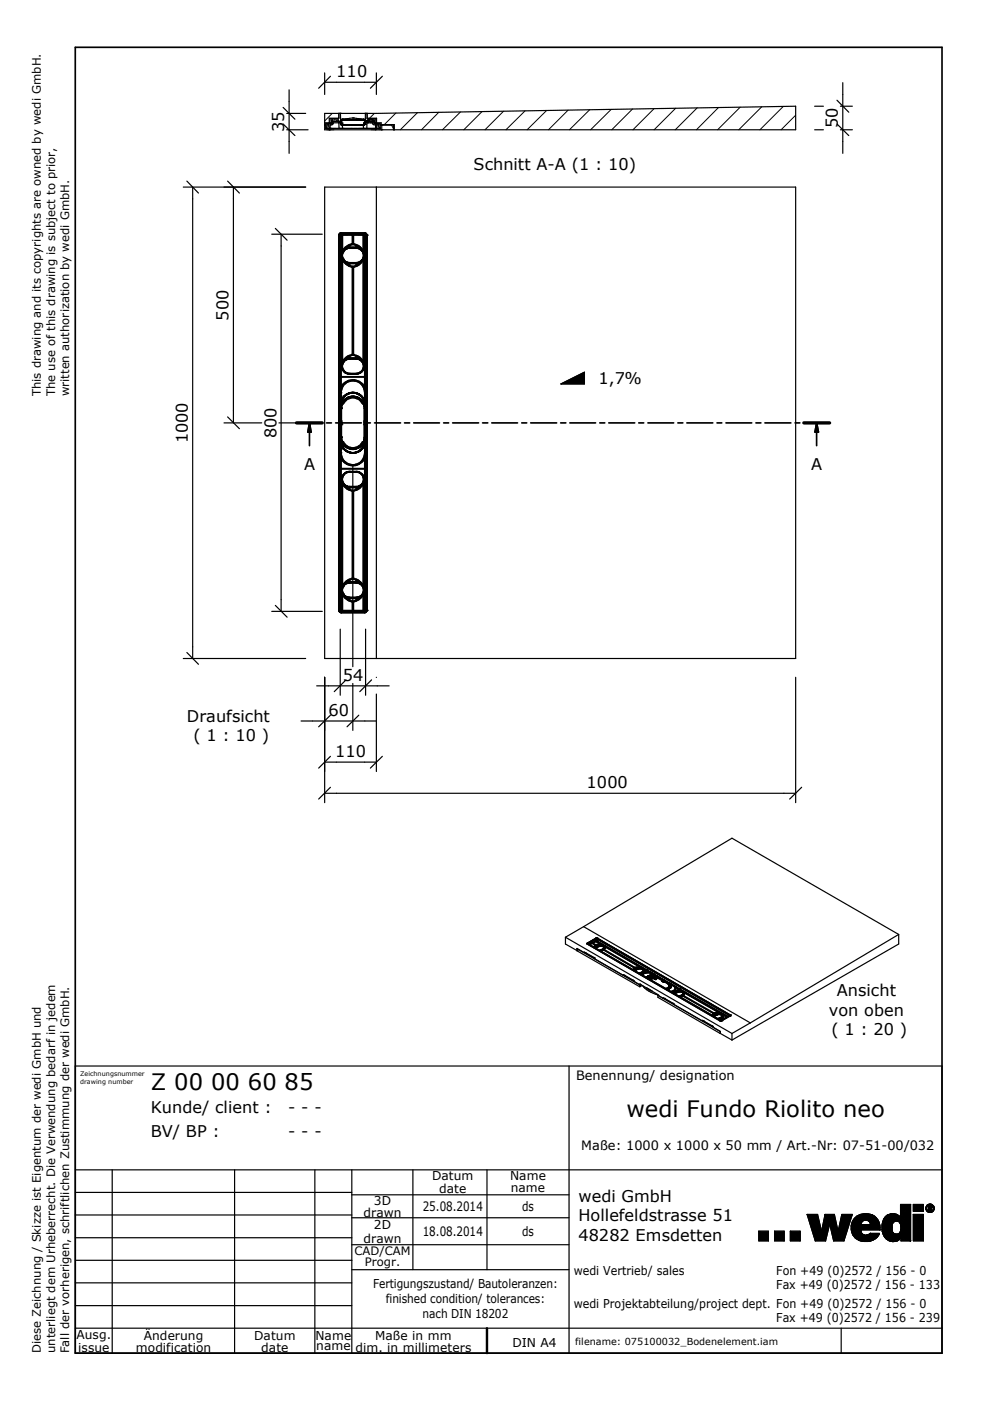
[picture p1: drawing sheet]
<svg xmlns="http://www.w3.org/2000/svg" width="210mm" height="297mm" viewBox="0 0 210 297" stroke-linecap="round" stroke-linejoin="round" font-family="sans-serif">
<defs><g id="words">
<g font-size="4.8">
<text x="32" y="231.1">Z 00 00 60 85</text>
<text x="132.8" y="236.8">wedi Fundo Riolito neo</text>
</g>
<g font-size="3.4">
<text x="71.3" y="16.4">110</text>
<text x="60.3" y="28" transform="rotate(-90 60.3 28)">35</text>
<text x="177.6" y="27.2" transform="rotate(-90 177.6 27.2)">50</text>
<text x="100.4" y="36">Schnitt A-A (1 : 10)</text>
<text x="48.5" y="68" transform="rotate(-90 48.5 68)">500</text>
<text x="126.9" y="81.4">1,7%</text>
<text x="39.8" y="94" transform="rotate(-90 39.8 94)">1000</text>
<text x="58.6" y="92.9" transform="rotate(-90 58.6 92.9)">800</text>
<text x="64.5" y="99.7">A</text>
<text x="172" y="99.7">A</text>
<text x="72.7" y="144.4">54</text>
<text x="39.6" y="153">Draufsicht</text>
<text x="69.6" y="151.8">60</text>
<text x="41" y="157.2">( 1 : 10 )</text>
<text x="71.1" y="160.6">110</text>
<text x="124.4" y="167.1">1000</text>
<text x="175.7" y="215.3">von oben</text>
<text x="177.4" y="211.2">Ansicht</text>
<text x="176.3" y="219.5">( 1 : 20 )</text>
<text x="32" y="236">Kunde/ client :</text>
<text x="61.1" y="236">- - -</text>
<text x="32" y="241">BV/ BP :</text>
<text x="61.1" y="241">- - -</text>
<text x="122.6" y="254.8">wedi GmbH</text>
<text x="122.6" y="258.9">Hollefeldstrasse 51</text>
<text x="122.6" y="263.1">48282 Emsdetten</text>
</g>
<g font-size="2.7">
<text x="122.1" y="229">Benennung/ designation</text>
<text x="123.2" y="243.9">Maße: 1000 x 1000 x 50 mm / Art.-Nr: 07-51-00/032</text>
<text x="89.6" y="256.8">25.08.2014</text>
<text x="110.7" y="256.8">ds</text>
<text x="89.6" y="262">18.08.2014</text>
<text x="110.7" y="262.1">ds</text>
</g>
<g font-size="2.6">
<text x="91.6" y="250.3">Datum</text>
<text x="108.2" y="250.3">Name</text>
<text x="77.1" y="258">drawn</text>
<text x="79.3" y="255.5">3D</text>
<text x="93.1" y="253">date</text>
<text x="108.3" y="252.7">name</text>
<text x="77.1" y="263.4">drawn</text>
<text x="79.3" y="260.6">2D</text>
<text x="79.1" y="273.1">Fertigungszustand/ Bautoleranzen:</text>
<text x="121.7" y="270.4">wedi Vertrieb/ sales</text>
<text x="164.6" y="270.3">Fon +49 (0)2572 / 156 - 0</text>
<text x="164.6" y="273.3">Fax +49 (0)2572 / 156 - 133</text>
<text x="81.8" y="276.2">finished condition/ tolerances:</text>
<text x="89.6" y="279.4">nach DIN 18202</text>
<text x="121.7" y="277.3">wedi Projektabteilung/project dept. Fon +49 (0)2572 / 156 - 0</text>
<text x="164.6" y="280.3">Fax +49 (0)2572 / 156 - 239</text>
<text x="16.2" y="283.9">Ausg.</text>
<text x="16.6" y="286.6">issue</text>
<text x="28.8" y="286.6">modification</text>
<text x="30.5" y="284.1">Änderung</text>
<text x="53.9" y="284.1">Datum</text>
<text x="55.4" y="286.6">date</text>
<text x="66.9" y="284.1">Name</text>
<text x="67.1" y="286.3">name</text>
<text x="75.4" y="286.6">dim. in millimeters</text>
<text x="79.5" y="284.2">Maße in mm</text>
<text x="108.6" y="285.6">DIN A4</text>
</g>
<g font-size="2.5">
<text x="8.7" y="84" transform="rotate(-90 8.7 84)">This drawing and its copyrights are owned by wedi GmbH.</text>
<text x="11.7" y="84" transform="rotate(-90 11.7 84)">The use of this drawing is subject to prior,</text>
<text x="14.7" y="84" transform="rotate(-90 14.7 84)">written authorization by wedi GmbH.</text>
<text x="75.1" y="266">CAD/CAM</text>
<text x="77.3" y="268.5">Progr.</text>
<text x="8.7" y="286.9" transform="rotate(-90 8.7 286.9)">Diese Zeichnung / Skizze ist Eigentum der wedi GmbH und</text>
<text x="11.7" y="286.9" transform="rotate(-90 11.7 286.9)">unterliegt dem Urheberrecht. Die Verwendung bedarf in jedem</text>
<text x="14.7" y="286.9" transform="rotate(-90 14.7 286.9)">Fall der vorherigen, schriftlichen Zustimmung der wedi GmbH.</text>
</g>
<text font-size="2" x="122" y="285.2">filename: 075100032_Bodenelement.iam</text>
<g font-size="1.4">
<text x="17" y="228.1">Zeichnungsnummer</text>
<text x="17" y="229.7">drawing number</text>
</g>
</g></defs>
<g fill="none" stroke="#000" stroke-width=".25">
<path d="M61.3 19v13.5M68.8 15.5v4.5M68.8 17.4h11M70.1 16.2l-2.5 2.5M79.8 15.5v4.5M81.1 16.2l-2.6 2.5M178.7 17.5v15M38.9 39.7h25.9M39.6 38.4l2.5 2.5M40.9 39.7v99.9M48.3 38.4l2.5 2.5M49.5 39.7v50"/>
<path d="M60 22.8l2.5 2.5M60 26.3l2.5 2.4M60.8 24h4M60.8 27.5h4.5M68.8 24h11l88.9-1.5v5h-99.9zM68.8 39.7h99.9v99.9h-99.9zM68.8 26h1M68.8 26.4h.2M68.8 26.5h.2M69.2 27.2h.1M69.3 26.5h.1M69.3 26.5h.4l.1 .7"/>
<path d="M69.3 26.5l-.1 .7M69.8 27.2h.1M69.8 27.5h.1M69.8 27.2v.3M69.9 26.2h.1M69.9 26.1h.3M69.9 26.1v.1M70 27.2h.1M70 26l-.2 .1M70.1 26.5h.1M70.1 26.5l-.1 .7M70.2 26.1h.1"/>
<path d="M70.3 26.1h.1M70.3 26.1h-.1M70.3 25.4h.1M70.3 25.4v.8M70.3 25.4h1.5v.4M70.4 25.8h.1M70.5 25.4l.1 .4M71.5 25.4l-.1 .4M71.7 25.8h.1M71.8 24h.1M71.8 24v1.1h-2v1.1M71.8 26l.1 1.2"/>
<path d="M71.8 25l-.1 .1h-1.7l-.1 1M71.9 27.2h.1M71.9 25.8h.1M71.9 25.8h-1.5l-.2 .4h-1.1l-.1 1h11.6v-.8M72.1 26h.1M72.1 25.7h.1M72.1 24h.1M72.1 26h-1.5l-.1 .4-.4 .1M72.1 26l.1 .4M72.1 25.7h.2M72.1 25.7v.1M72.2 25.7h.1"/>
<path d="M72.2 25.7v.1h-.5M72.2 24v.1M72.2 24.1v1.3l5.3-.1M72.2 26.4h.1M72.2 25.3l.1 .2M72.3 25.7h.1M72.3 25.6h.1M72.3 25.5h.1M72.3 25.5v.2M72.3 25.5l5.1 .1M72.3 25.6v.5h.2M72.3 26.3l.1 .3h4.9v-.3"/>
<path d="M72.5 26.2h.1M72.5 25.4h.1M72.5 26.1v.1M72.5 26.2l-.3 .2M72.5 26.1h.1M72.5 26.1l.1 .3M72.6 25.3h.1M72.6 26.4h4.5M72.6 26.4h.1M72.6 27.2h.1M72.6 26.6v.6M74.9 25h.1"/>
<path d="M74.9 25l-2.4 .3M74.9 25l2.3 .3M77 25.3h.1M77 26.6v.6M77.1 27.2h.1M77.1 26.4h.1M77.1 26.1h.1M77.1 26.1v.3M77.2 25.4h.1M77.2 26.1v.1M77.2 26.2h.1M77.2 26.2l.3 .2"/>
<path d="M77.3 25.6v.5h-.2M77.3 25.6h.1M77.3 25.5l.2 .2M77.4 25.7h.1M77.4 25.6h.1M77.4 25.5h.1M77.4 25.5v.2M77.5 26.4h.1M77.5 25.8h.1M77.5 25.7h.1M77.5 26.4v-.4h1.5l.1 .4 .5 .1 .1 .7M77.5 24l-.1 1.5"/>
<path d="M77.5 25.7v.1M77.5 25.8h.4M77.5 25.7l.1 .1M77.5 24h.1M77.7 25.8h.1M77.7 25.8h1.5l.2 .2M77.8 27.2h.1M77.8 24v.1M77.8 26v1.2M77.8 24.1l.1 .9M77.9 24v1.1h1.7l.1 1.1M77.9 25.7v.1"/>
<path d="M77.9 25.1h1.9v1.1M77.9 25.7v-.3h1.5v.8M77.9 25.8h.1M78 26h.1M78.1 25.4h.9M78.2 25.4v.4M78.6 26h.1M79.1 25.4v.4M79.2 25.8h.1M79.4 26.2h.1M79.4 26.1h.1M79.4 26.2h1l.2 .2"/>
<path d="M79.4 26.1h.3M79.7 27.2h.1M79.7 26.2h.1M79.7 26l.1 .1M79.7 27.2v.3M79.8 27.2h.1M79.8 39.7v99.9M79.8 26h1v.4M79.9 26.5h.1M79.9 26.5h.4l.1 .7M79.9 26.5l-.1 .7M80.4 27.2h.1"/>
<path d="M80.5 27.2h.1M80.6 26.4h3v1.1M80.6 26.5h2.8v1M80.8 26.4h.1M80.9 27.5h.1M80.9 26.5h.1M80.9 26.5v1M172.7 27.5h1.9M172.7 22.5h1.9M177.5 26.3l2.5 2.4M177.5 21.3l2.5 2.5M178.2 27.5h2.5"/>
<path d="M178.2 22.5h2.5M57.6 49.7h10.7M58.4 48.4l2.5 2.5M59.6 49.7v79.9M71.9 49.6l.5-.2h4.8l.4 .1 .3 .5v79.3l-.3 .5-.4 .1h-4.8l-.6-.4zM47.5 89.7h8M48.3 88.4l2.5 2.5M59.1 89.7h9.2M72.3 90h.2M72.3 89.2h.2v.8M72.5 90h.1M72.6 85.6h.1"/>
<path d="M72.6 93.6h.1M72.6 85.6l-.3 1v6.1l.2 .9h.1a4.3 4.3 0 0 0 2 1.3 2.49 2.49 0 0 0 2.3-1.3h.2l.2-.6v-6.7l-.2-.7M72.6 85.6h.1a2.32 2.32 0 0 1 2.1-1.2 2.32 2.32 0 0 1 2.1 1.2h.2M73 84a2.59 2.59 0 0 1 2.7-.6 2.59 2.59 0 0 1 1.7 2.2v8.1a2.78 2.78 0 0 1-2.1 2.3l-1.1-.1a2.54 2.54 0 0 1-1.9-2.2v-8.1l.3-1zM74.8 98.9v42.5M77.1 85.6h.1M77.1 93.6h.1M77.3 89.2v.8M118.9 81.4l5-2.5v2.5zM38.9 139.6h25.9M39.6 138.3l2.5 2.5M57.6 129.6h10.7"/>
<path d="M58.4 128.4l2.5 2.5M72.1 133.4v14M77.5 133.4v14M63.8 152.9h16M67.1 145.4h15.4M68.8 143.6v26.6M70.1 151.6l-2.5 2.5M73.4 144.1l-2.5 2.5M74.8 144.9v10M76.1 151.6l-2.5 2.5M78.8 144.1l-2.5 2.5M79.8 143.6h.1"/>
<path d="M79.8 147.2v16.4M168.7 143.6v26.6M68.8 161.6h11M68.8 168.2h99.9M70.1 160.4l-2.5 2.5M70.1 166.9l-2.5 2.5M81.1 160.4l-2.6 2.5M170 166.9l-2.6 2.5M119.9 198.7v1.5l2.4 1.3M119.9 198.7l35.3 20.4M123.7 196.5l-3.8 2.2M123.7 196.5l31.5-18.8 35.3 20.4"/>
<path d="M123.7 196.5l35.4 20.4M124.5 200h.1M126.4 198.9l-1.9 1.1M190.5 198.1v2.1l-35.3 20.3M190.5 198.1l-31.4 18.8M122.3 201.5h.1M122.4 201.2l13.2 7.6 .2-.1M123.9 202l-1.6-.9v.5l13.3 7.6M123.9 202v-.2l2.3 1.3v.2l6 3.5M124 201.9l-.1 .1M124.1 202l2 1.1M124.5 200l1.8-1 .3-.1 28.2 16.3v.1l-1.8 1.2-.4-.1-28.1-16.2z"/>
<path d="M124.6 200.1h.1M124.6 200.1l28.2 16.2 1.9-1M128.2 200.8l-1.1 .7M132.2 206.8v-.2l3.4 2.2 .2-.1M132.3 206.7l-.1 .1M132.5 206.8l1.9 1.1M135.6 209.2v-.6l3.9 2.3v.6l13.2 7.6M135.9 208.8v.2l-.3 .2M136.2 209a6.2 6.2 0 0 0 3.3 2l1.1 .7M136.5 205.7h.1M136.5 205.7l-.1 .2-.9 .5M137.1 207.3a1.84 1.84 0 0 1 2.4-.2l2.1 1.3"/>
<path d="M137.2 207.1h.1M139 207.4h.1M139.1 207.3h.1M139.1 207.3l1.3 .6M139.1 207.3v.1M139.1 207.4h.1M139.1 207.4l-1.3 .3M139.1 207.3v.1h-.9l-.5 .2M139.2 207.3l-.1 .3h-.2l-.1-.1M139.5 211h.1M139.5 211l13.2 7.7M140.4 207.9h.1"/>
<path d="M140.4 208h.1M140.4 207.9l.3 .2M140.4 207.9l.2 .2M140.4 207.9v.1M140.4 208l.3 .2M140.6 208.1h.1M140.6 208.2h.1M140.6 211.7v-.2l2.3 1.4M140.7 208.1l1.2 .7-.1 .5M140.7 208.1h-.1M140.7 208.2h.1M140.8 208.2h.1"/>
<path d="M140.8 208.2h-.1M140.8 211.6l-.2 .1M140.9 211.7l2 1.2M141.6 208.4h.1M141.6 209.4l-.5 .2M141.6 208.4l.6 .4 .1 .4-.5 .5-.4 .1M141.7 208.4h.1M141.8 209.3l-.2 .2M141.8 209.1h.1M141.8 209.2h.1M141.8 209.2l.1 .1M142 209h.1"/>
<path d="M142 209l-.2 .3M142.1 209.5h.1M142.2 208.7h.1M142.2 208.9l.1 .1M142.9 212.9v.1l6 3.5M144.2 211.2h.1M144.2 211.2h-.2M144.7 210.9h.1M144.7 210.9l-.5 .3M144.9 210.6l-.2 .3M144.9 210.6h.1M148.9 216.5v-.2l2.3 1.3"/>
<path d="M149.1 216.4l-.2 .1M149.2 216.5l1.8 1.1M151 215.3h.1M151 217.6h.1M151.1 217.6h.1M151.2 217.6v.2l1.5 .9M152.5 215.9h.1M152.5 215.9l-.3 .1M152.7 218.7v.4M152.7 218.7h.1M152.7 218.7v.4l2.5 1.4M152.7 219.1h.1"/>
<path d="M153 215.6h.1M153 215.6l-.5 .3M153.2 215.3l-.2 .3M154.7 215.3h.1M155.2 219.1v1.4M159.1 216.9l-3.9 2.2M16 226h183.7v60.9h-183.7zM120.6 226v60.9M16 257.6h58.6M16 252.8h58.6M16 248h183.7M23.8 248v38.9"/>
<path d="M49.7 248v38.9M66.8 248v38.9M74.6 258.2h46M74.6 253.3h46M74.6 248v38.9M87.5 248v21.2M103.3 248v21.2M16 276.8h58.6M16 272h58.6M16 267.2h58.6M16 262.4h58.6M74.6 269.2h46"/>
<path d="M74.6 263.9h46M16 281.6h183.7M178.4 281.6v5.3"/>
</g>
<g fill="none" stroke="#000" stroke-width=".35">
<path d="M16 10h183.7v276.9h-183.7zM71.8 49.9h.1M71.8 49.8v79.7M72.1 49.9h.2M72.2 49.8l.1 79.7M72.3 49.7v79.8M72.3 49.7l-.1 .1M72.3 49.7h5.1M72.3 49.4h.1M72.3 49.7v.1M72.3 49.7h.1M72.5 49.7l.1 3.7"/>
<path d="M72.5 55.1l.8 .8 .7 .5M72.6 54.9v22M72.6 53.4h.1M72.6 54.6l.3 .5M72.6 53.4l-.1 .6 .1 .9M72.6 54.9l.2 .2M72.7 53.4a1.76 1.76 0 0 0 0 1.5h-.1M72.7 55l.1 .1M72.8 55.1l.3 .3M72.9 55.2v.1M72.9 53.1l-.3 .3M72.9 55.1l.9 .7"/>
<path d="M72.9 53l-.2 .4M72.9 53v.1M72.9 55.3l.5 .5M73 55.4l-.4-.4v21.8M73 55.4l.4 .3M73 53a1.61 1.61 0 0 0-.3 1.7 1.61 1.61 0 0 0 1.4 1M73.1 55.4l.3 .2M73.1 53l-.2 .1M73.2 52.9l.6-.3h2l1.2 .8M73.2 52.8l-.1 .2M73.3 52.7l-.6 .9M73.4 55.8l.5 .4 .9 .3"/>
<path d="M73.4 52.6v.1M73.4 52.6l-.5 .4M73.4 52.6l.3-.1h2.2l.4 .1M73.4 52.7h.1M73.4 55.6v.1M73.4 55.7v.1M73.4 52.7l-.4 .2M73.4 52.7l-.5 .3M73.4 55.6l.3 .2h2.2M73.4 55.7l.5 .1h2M73.8 52.6l-.5 .2M73.9 52.5l-.5 .2"/>
<path d="M74 52.5l1.5-.1 .4 .2M74 51.9l-.8 .5-.7 .8M74 51.9l.1 .7M74 56.4l.7 .3M74.1 55.7l-.1 .7M74.1 55.7h1.4M74.7 51.6v-1.9h-2.1v3.6l.3-.2M74.7 56.7v18.4M74.7 51.6l-.7 .3M74.7 51.6h.2M74.7 51.6l.1 .2M74.7 56.7h.2"/>
<path d="M74.8 51.8l-1.1 .5-.3 .3M74.8 51.8h.1M74.8 56.5h.1M74.8 56.5l-.1 .2M74.9 51.8l.6 .3M74.9 56.5v.2M74.9 51.6v-1.9h2.1v3.5M74.9 56.7v18.4M74.9 51.6l.7 .3M74.9 51.6v.2M75.5 52.1v.5M75.5 55.7l.1 .7"/>
<path d="M75.5 52.1l.8 .5M75.6 51.9l.8 .5 .6 .8M75.6 51.9l-.1 .2M75.6 56.4l-.7 .3M75.8 52.6l.6 .2M75.9 52.6l.3 .1M75.9 52.6h-2.1l-.4 .1M76.1 52.6l.1 .1M76.2 52.7h.1M76.2 55.6h.1M76.2 55.6l-.3 .2M76.2 52.7l.6 .5 .3 .5"/>
<path d="M76.2 55.6v.1M76.2 55.7l-.4 .2-2.4-.1M76.2 55.7l-.3 .1M76.3 52.6l.6 .5M76.3 52.6l-.1 .1M76.4 52.7l.4 .4M76.5 52.8l.4 .5M76.6 55.4l-.4 .3M76.7 55.3l.4-.3-.1 21.9M76.8 53.1a1.57 1.57 0 0 1 .1 1.9M76.8 55.1l-1 .7M76.8 55.1l-.7 .8-1.2 .6"/>
<path d="M76.8 55l-.6 .6-.7 .1M76.8 53.3l.3 .8-.3 .9M76.9 55l-.7 .6M77 53.4l.1 .3M77 53.2l.1 .2h-.1M77 53.2h.1M77.1 53.7v.9M77.1 54.6l-.1 .3h.1a2.99 2.99 0 0 1-1.5 1.5M77.1 54.6l-.3 .5M77.1 49.7v3.6l-.2-.1M77.1 55.1h-.1v21.6M77.3 49.4h.1"/>
<path d="M77.3 49.7h.1M77.3 49.7v.1M77.4 49.7l.1 .2h-.2M77.4 49.7l.1 .1M77.5 49.8v79.7M77.5 49.8l-.1-.1h-5.1l-.2 .1v79.7l.2 .1M77.8 49.8v79.7M77.9 49.8l-.1 .1M72.2 79.9h5.3M72.5 77.8l.1 .6M72.5 77.8l.4 .8M72.6 76.9h.1"/>
<path d="M72.6 76.9l-.1 .6 .1 .8M72.6 78.4l.3 .2M72.7 76.9l-.1 .3M72.8 76.7l-.1 .2M72.9 76.7l-.4 1.1M72.9 78.6l.6 .5M72.9 76.6l-.3 .3M72.9 76.6l-.3 .2M73 76.4l-.1 .2M73.1 76.5l-.3 .2M73.4 76.1v.1M73.4 76.1l-.4 .3"/>
<path d="M73.4 76.1l.6-.2h1.7l.6 .2M73.4 76.2l2.5-.1 .3 .1M73.4 76.2l-.4 .2M73.5 79.1l.3 .1h2l.3-.1M73.5 79.1l.6 .1M73.8 76.1l-.8 .4M74 75.4l-.7 .4-.8 .9M74 75.4l.1 .7M74.1 79.2v.1M74.1 76l-.2 .1M74.1 79.2h1.4M74.7 75.1l-.7 .3"/>
<path d="M74.7 75.1h.2M74.7 75.1l.1 .2M74.8 75.3l-.9 .3-.5 .5M74.8 75.3h.1M74.9 75.3l.8 .3 .6 .5M74.9 75.1v.2M74.9 75.1l.7 .3M75.5 79.2v.1M75.5 76l.2 .1M75.6 75.4l-.1 .7M75.6 75.4l.7 .4 .7 .9M75.8 76.1l.6 .2 .4 .4"/>
<path d="M76.1 79.1l-.6 .1M76.2 76.2h.1M76.3 76.1l.6 .6M76.3 76.1l-.1 .1M76.3 76.2l.7 .6M76.3 76.2l.7 .7M76.3 76.2l-.6-.2h-1.8l-.8 .5M76.8 76.8l-.6-.6-.4-.1h-2a1.56 1.56 0 0 0-1.2 1.7 1.56 1.56 0 0 0 1.5 1.4M76.8 76.7l.1 .1M76.8 76.8a1.57 1.57 0 0 1-1.3 2.4M76.8 76.7l.3 .5M76.9 76.8l.1 .1"/>
<path d="M77 76.9l.1 .9M77 76.9a1.67 1.67 0 0 1-1.2 2.4l-2.1-.1-.6-.2-.5-.7M77 76.7v.1M77 76.7h.1M77 76.8v.1M77.1 77.8a1.46 1.46 0 0 1-1 1.3M77.1 77.8l-.1 .6M62.9 89.7h5.5M65.6 89.7l.4 1.9h-.7zM65.6 89.7v4.8M69.2 89.7h1.1M71.2 89.7h5.4"/>
<path d="M72.2 96a2.59 2.59 0 0 0 1.7 2.4 2.59 2.59 0 0 0 2.8-.7l.5-.8 .1-.9h.2M72.2 84h.1M72.2 95.3h.1M72.2 97.2a2.95 2.95 0 0 0 5.1 0h.2M72.2 99.4h5.3M72.2 82a2.95 2.95 0 0 1 5.1 0h.2M72.2 83.3a2.6 2.6 0 0 1 2.6-2.5 2.6 2.6 0 0 1 2.6 2.5h.1M72.2 84.5l.1 .6M72.3 93v.6M72.3 93.6v.5M72.3 93.5h.1M72.3 92.7h.1"/>
<path d="M72.3 86.6h.1M72.3 86.3h.1M72.3 85.8h.1M72.3 93.6v.3M72.3 93.9v.2M72.3 93.7v.4M72.3 94.1l-.1 .6M72.3 85.6v.7l.1-.4M72.3 94.1v35.3M72.3 93.7l.1 .5M72.3 85.2v-35.4h5v35.6M72.3 85.1v.5v-.5"/>
<path d="M72.3 86.3l.1 6.9M72.3 94.1l.2 .5M72.3 92.8l.1 .4M72.3 85.3v.2M72.3 94.1h.1M72.4 93.2l.2 .5M72.4 94.2l.2 .6M72.4 94.2l.1 .4M72.4 85.9l-.1 .4M72.4 85v.1M72.4 85.2l-.1 .1M72.4 85l-.1 .6"/>
<path d="M72.4 94.2l.2 .5M72.4 94.4l.2 .3M72.4 85l-.1 .3M72.5 84.8l-.1 .2M72.5 84.9l-.1 .1M72.5 93.7l1 1.2a1.85 1.85 0 0 1-1-1.2zM72.5 85.6l-.1 .3M72.5 84.7v.1M72.5 94.6l.1 .2M72.6 94.7l.1 .2M72.6 93.6l.3 .6M72.6 84.6l-.2 .4"/>
<path d="M72.6 93.6l.4 .7 .9 .6M72.6 94.8l.1 .2M72.6 94.7l.2 .3M72.7 94.8l.2 .2M72.7 94.9l.1 .1M72.7 95l.6 .5M72.7 95l.5 .5M72.8 85.2l-.5 1.2M72.8 84.3l-.2 .4M72.8 84.3l-.4 .7M72.8 95l.2 .3-.1-.2M72.8 84.2v.1"/>
<path d="M72.9 95l.4 .5M72.9 84.2l-.3 .4M72.9 84.2l-.2 .2M72.9 84.9l-.4 .7M73 94.4l-.3-.4 .5 .6 .7 .4M73 84l-.4 .5-.3 .8M73 83.9l-.4 .7M73 84l-.2 .2M73 83.9l-.1 .2M73.1 84l-.3 .3M73.2 84.8l-.4 .4M73.2 84.8l-.6 .8"/>
<path d="M73.2 94.5l.6 .4 .8 .2M73.2 95.5l.3 .1M73.2 95.5l.2 .1M73.2 83.8l-.2 .1M73.3 95.5h.1M73.3 95.5l.4 .3M73.3 83.8l-.3 .2M73.3 95.5l1 .4M73.3 83.8l-.2 .2M73.4 95.6h.1M73.4 83.7l-.2 .1M73.4 95.6l.9 .4"/>
<path d="M73.4 95.6l.2 .2M73.5 83.7h-.1M73.5 94.9l.4 .1M73.5 95.6l.2 .2M73.6 84.4l-.4 .4M73.6 83.6l-.3 .2M73.7 95.8h.2M73.7 95.8l.6 .2M73.9 95l.7 .2 1.2-.2M73.9 84.2l-.4 .2a1.85 1.85 0 0 0-1 1.2M73.9 84.2l-.7 .4M73.9 84.2l.7-.2 1.2 .2"/>
<path d="M73.9 95.8l.4 .2M73.9 95.8l.4 .1M73.9 95l.6 .2M73.9 83.4h.4l-.8 .2M74 95.8l.3 .1M74.1 84.2l-.3 .1M74.1 84.2l-.7 .4M74.1 83.4l-.4 .1M74.1 83.4l-.8 .4M74.1 84.2a2.33 2.33 0 0 1 2.9 1.4 2.41 2.41 0 0 0-4.2-.3M74.1 84.2l-.9 .6M74.1 95l.4 .1"/>
<path d="M74.1 100v.1M74.3 95.9l.2 .1M74.3 83.3h.8M74.3 83.3l.8-.1 .7 .2M74.3 83.3l-.2 .1M74.3 96h1M74.3 83.3l-.9 .4M74.4 84.1l1 .1M74.4 84.1l-.3 .1M74.5 95.2h.8M74.5 95.1h.7M74.6 83.3l1.2 .1"/>
<path d="M74.6 84.1l-.7 .1M74.6 84.1l1.2 .1M74.6 84.1h-.2M74.8 83.3l1.2 .3M74.8 83.2l-.8 .2-.6 .3M75.1 83.3l.5 .1M75.2 84.1l1.2 .6M75.4 95.9l-1.1 .1M75.4 83.4l.5 .1M75.5 100v.1M75.6 95.1h-.3M75.6 95.9l-.3 .1"/>
<path d="M75.6 95.9h-.2M75.7 83.5l.3 .1M75.7 83.4l.5 .3M75.8 84.2l.7 .4M75.8 83.4l.6 .4M75.8 95l-.5 .2M75.9 95.8l-.5 .1M75.9 95.8l-.8 .2 .5-.1M76 83.6l.8 .6M76 83.6l.4 .2M76.2 95.6l-.3 .2M76.2 95.5l-.6 .4"/>
<path d="M76.2 83.7l.2 .1M76.2 95.6l-.6 .3M76.2 83.7l-.2-.2 .5 .3M76.3 95.5h-.1M76.3 95.5l-.7 .4M76.4 83.8l.2 .2M76.4 84.7l.6 .6M76.4 83.8l.2 .1M76.5 94.7l-.7 .3M76.5 84.6l.5 .6 .3 1.1M76.5 83.8l.3 .4M76.5 95.5l-.5 .3 .2-.2"/>
<path d="M76.5 94.5l-.4 .4M76.5 94.5l.6-.9-.7 .9-1 .5M76.5 94.5l-.6 .4-.9 .2h.3M76.6 84l.5 .6M76.6 84l.2 .2M76.8 84.1l.1 .2M76.8 95l-.5 .5M76.8 84.2l.5 1M76.8 84.2l.3 .5M76.9 95l-.7 .6M76.9 94.9l-.1 .1M76.9 94.1l-.2 .2"/>
<path d="M76.9 84.3l.2 .4M76.9 84.3l.4 .9v-.1M76.9 95l-.4 .5M77 94.1l-.5 .6M77 94.8l-.1 .1M77 94.7l-.1 .3M77 84.6l.1 .2M77 94.8l-.1 .2M77.1 94.6l-.1 .2M77.1 94.7l-.7 .8M77.1 85.6l.2 .8v6.8l-.2 .4M77.1 84.6l.2 .6"/>
<path d="M77.1 93.6l-.2 .5M77.1 94.5l-.2 .5M77.3 94.2l-.2 .4M77.3 94.1l-.1 .2M77.3 92.7h.1M77.3 85v.2M77.3 94.1v.2M77.3 86.6h.1M77.3 85.2v.1M77.3 92.8v.3M77.3 89.7h1.2M77.3 85.2l.1 .4-.1-.2"/>
<path d="M77.3 94.1l-.3 .7M77.3 93l-.3 1.1M77.3 85.5v8.6M77.3 93.9v35.5M77.3 93.5h.1M77.3 84h.2M77.3 85.8h.1M77.3 85.4l.1 .2M77.3 94.1l-.2 .6M77.3 93.9v.2M77.3 95.3h.2M77.4 93.7l-.1 .2"/>
<path d="M77.4 93.6l-.1 .3M77.4 84v11.3M77.4 84.5v10.3M79.4 89.7h5.5M85.8 89.7h1.1M87.7 89.7h5.5M94.1 89.7h1M96 89.7h5.5M102.3 89.7h1.1M104.3 89.7h5.4M110.6 89.7h1.1M112.5 89.7h5.5"/>
<path d="M118.9 89.7h1.1M120.8 89.7h5.5M127.2 89.7h1M129.1 89.7h5.5M135.4 89.7h1.1M137.4 89.7h5.4M143.7 89.7h1.1M145.6 89.7h5.5M152 89.7h1M153.9 89.7h5.5M160.3 89.7h1M162.2 89.7h5.5"/>
<path d="M168.6 89.7h1M170.5 89.7h5.4M173.1 89.7l.4 1.9h-.7zM173.1 89.7v4.8M72.5 102.6l1 1 .5 .3M72.5 101.8l.4 .8M72.6 102.4l-.1 21.9h.1M72.6 102.5v21.8l.6-.6M72.6 102.5h.1M72.6 102.1l.1 .3M72.6 102.4a1.66 1.66 0 0 1 1.3-2.4h1.9a1.66 1.66 0 0 1 1.1 2.6M72.6 102.4l.6 .6 .9 .8"/>
<path d="M72.6 102.5l.1 .1M72.7 102.4h-.1M72.7 102.4l.6 .6 .8 .3M72.8 102.6l.2 .3M72.9 100.7l-.4 1.1M72.9 100.7l-.4 .8M72.9 100.7a1.38 1.38 0 0 1 1.2-.7h1.4a1.61 1.61 0 0 1 1.6 1.2M73 102.7l.1 .2M73 102.9l.4 .2M73.1 102.9l.1 .1M73.2 103h.1M73.4 103.1l.2 .1"/>
<path d="M73.4 103.1l.7 .2h1.4l.7-.2M73.4 103.1l.5 .3h1.9l.5-.2M74 103.9l.7 .2M74.1 103.2v.6M74.1 103.8l.7 .2M74.1 103.8l-.1 .1M74.1 100.1h1.4M74.1 100.1a1.56 1.56 0 0 0-1.5 1.1 1.56 1.56 0 0 0 .6 1.7M74.7 104.1v18.5M74.7 104.1h.2M74.8 104h.1M74.8 104l-.1 .1"/>
<path d="M74.9 104v.1M74.9 104.1v18.5M75.5 103.2v.6M75.5 103.8l.1 .1M75.5 103.8l-.6 .2M75.5 100.1a1.55 1.55 0 0 1 1.3 2.4M75.6 103.9l-.7 .2M76.2 103.1l-.3 .2-2.3-.1M76.2 103.1h.1M76.2 103.1l.1 .1M76.3 103.2l-.8 .6M76.6 102.9l-.3 .3"/>
<path d="M76.7 102.8l.3-.3a2.99 2.99 0 0 1-1.4 1.4M76.7 102.8l-.5 .3M76.8 102.6l-.6 .5M76.8 102.6l-.7 .5-.6 .2M76.8 102.5l-1 .7h-2l-.6-.3M76.9 102.6l-.2 .2M77 102.4l.1 .1v21.7l-.1 .1M77 102.4l-.1 .1M77.1 101.2v.6M77.1 102.1l-.3 .5M77.1 101.2v.3M77.1 102.1l-.1 .3"/>
<path d="M77.1 102.6h-.1v21.5M77.1 101.8v.3M71.8 129.4h.1M72.1 129.4h.2M72.3 129.5h5.1M72.3 129.5v.1M72.3 129.4v.1M72.3 129.9h.1M72.3 129.9l-.4-.4v-79.7l.3-.4h5.2l.4 .4v79.7l-.2 .3-.3 .1M72.3 129.9h5M72.3 129.6h5M72.3 129.5h5"/>
<path d="M72.5 125v.3M72.5 126.1l.7 .8 .8 .5M72.5 125.3l.2 .6M72.6 125.9h-.1v3.6M72.6 124.3l-.1 .6 .1 1M72.6 124.3l.1 .1M72.6 125.9l.3 .3M72.7 125.9h-.1M72.7 124.4l-.2 .6M72.7 125.9l.3 .4M72.7 126l.1 .1M72.8 124.2l-.1 .2"/>
<path d="M72.9 126.2l-.3-.3v3.6M72.9 124.1l-.2 .1M72.9 126.2l.2 .2M72.9 126.2v.1M72.9 124l-.3 .3M72.9 126.2l.1 .2M72.9 126.3l.5 .4M73 126.3l.3 .2M73 124l-.3 .4M73 126.2l1.1 .5M73 126.4l.4 .2M73.1 123.9l-.2 .2"/>
<path d="M73.1 126.4l1 .3M73.2 123.7l-.3 .3M73.3 123.7h-.1M73.3 123.7l-.3 .3M73.3 126.5l.1 .1M73.4 126.7l.6 .2h1.7l.6-.2M73.4 126.7l.7 .6M73.4 123.6v.1M73.4 126.6h.1M73.4 123.6l-.1 .1M73.4 123.6l.6-.2h1.7l.5 .2M73.4 123.7l.7-.2-.6 .1-.4 .3"/>
<path d="M73.4 123.7h-.1M73.4 126.6l.3 .1h2.2l.3-.1M73.4 126.6l.5 .1M73.4 126.6v.1M74 122.9l-.6 .3-.9 .9M74 127.4l.7 .2M74 122.9l.1 .1M74.1 123v.6M74.1 126.7v.6M74.1 123l-.9 .7M74.1 123.6h1.4M74.1 123.6a1.55 1.55 0 0 0-1.4 .9 1.55 1.55 0 0 0 .3 1.7"/>
<path d="M74.1 126.7h1.4M74.1 127.3l.7 .2M74.1 127.3l-.1 .1M74.7 127.6v1.9M74.7 122.6l-.7 .3M74.7 122.6l.1 .1M74.7 122.6h.2M74.7 127.6h.2M74.8 122.7l-.7 .3M74.8 122.7h.1M74.8 127.5h.1M74.8 127.5l-.1 .1"/>
<path d="M74.9 127.5v.1M74.9 122.7l.6 .3M74.9 127.6v1.9M74.9 122.6v.1M74.9 122.6l.7 .3M75.5 123v.6M75.5 126.7v.6M75.5 123.6l.7 .1 .6 .5M75.5 123l1 .7 .4 .5M75.5 127.3l.1 .1M75.5 127.3l-.6 .2M75.6 127.4l-.7 .2"/>
<path d="M75.6 122.9a2.78 2.78 0 0 1 1.4 1.2M75.6 122.9l-.1 .1M76.1 123.6l-2.4-.1-.3 .1M76.1 123.6l.1 .1M76.2 123.7l.8 .6M76.2 126.6l-.5 .1M76.2 126.6h.1M76.2 123.7h.1M76.2 123.6v.1M76.2 123.6l-.7-.1 .9 .2M76.2 126.6l.1 .1M76.2 123.6l.2 .1"/>
<path d="M76.3 126.7l-.8 .6M76.4 123.7l.6 .7M76.4 123.7l.2 .2M76.5 126.5l-.3 .1M76.5 126.4l-.3 .2M76.6 126.2l-.4 .3-.7 .2M76.6 126.3l-.5 .3-.6 .1M76.6 126.4l-.1 .1M76.7 124l.3 .3v-.2M76.7 126.3l-.1 .1M76.7 126.2l-.2 .2M76.8 124.2l.3 .9-.3 .9"/>
<path d="M76.8 126l-.1 .2M76.8 126l-.2 .2M76.8 126.1l-.2 .2M76.9 126.1l-.2 .2M76.9 126.1l.1-.2v.2M76.9 124.2l.1 .2M76.9 126h-.1M77 124.4l.1 .6M77 125.9l-.1 .1M77 125.9h.1M77 125.9l.1 .1v3.5M77 124.3a1.55 1.55 0 0 1 0 1.6"/>
<path d="M77 125.9l-.1 .2M77 126.1v3.4M77 124.1h.1M77 126.1l-.8 1-.6 .3M77 124.3v.1M77 126.1h.1M77.1 125v.3M77.1 125.3l-.1 .6M77.1 125.3a1.87 1.87 0 0 1-.8 1.4M77.3 129.5v.1M77.3 129.6h.1M77.3 129.9h.1"/>
<path d="M77.3 129.4h.2l-.1 .1M77.3 129.4v.1M77.4 129.5l-.1 .1M77.5 129.5h-.1M77.5 129.5l-.2 .1M77.8 129.4h.1M124.5 200h.1M124.6 200v.2M125.5 199.9l-.5 .4M125.5 199.9l.1 .1M125.6 200l-.5 .3M125.6 200l.6 .4"/>
<path d="M125.6 199.9h-.1M125.6 199.9h.1M125.6 199.9l.7 .4M125.6 199.9v.1M126.4 199.6l1.4 .8M126.4 199.5l-.8 .4M126.4 199.5h.1M126.4 199.5v.1M126.4 199.6l-.8 .3M126.4 199l-1.8 1M126.4 199h.2M126.4 199v.1"/>
<path d="M126.4 199.6h.1M126.4 199.6l1.2 .7M126.4 199.1l-1.7 1M126.4 199.1h.1M126.4 199.1v.4M126.4 199.5l.1 .1M126.5 199.6l10.6 6.1M126.5 199.1l28.1 16.2M126.5 199.1v.4M126.5 199.5l10.6 6.2M126.5 199.5v.1M126.6 199l28.1 16.3"/>
<path d="M126.6 199l-.1 .1M126.7 199l28.1 16.2v.1l-1.9 1.2-.2-.1-28.1-16.2M126.7 199l-.3-.1-1.8 1.1M126.7 199h.1M124.2 202.1h.1M124.6 200.2h-.1M124.6 200.1l28.2 16.2 1.9-1M124.6 200v.1M124.6 200.1h.1M124.7 200.1h-.1M125.9 203v.1M126 200.9h.1"/>
<path d="M126.1 200.6l-.1 .2M126.1 200.6h.1M126.1 200.6l.2 .1M126.1 200.6l-.1 .3M126.2 200.8l-.2 .1M126.2 200.4h.1M126.2 200.4l-.1 .2M126.3 200.7v.1M126.3 200.3l-.1 .1M126.3 200.3v.1M126.3 200.7l-.2 .2M126.3 200.7h.1"/>
<path d="M126.3 200.8l-.2 .1M126.3 200.4l-.2 .2M126.6 200.3h.7M126.6 200.3h-.3M126.6 200.3l-.3 .1M126.6 200.3h.1M126.6 200.3l.1 .1M126.7 200.4h.2M126.7 200.4h.1M126.7 200.4l-.4 .3M126.8 200.4v.3M126.8 200.7l-.6 .3"/>
<path d="M126.8 200.7h.1M126.8 200.4l-.5 .3M126.8 200.5l-.5 .3M126.8 200.7l-.5 .3v-.2M126.9 200.3h-.3M126.9 200.4h-.1M127.1 200.3h.5M127.1 200.3l-.2 .1M127.1 200.3v.1M127.1 200.4l-.3 .1M127.2 200.2l.4 .1M127.3 200.3l.3 .1"/>
<path d="M127.3 200.3l-.2 .1M127.4 201.4h.1M127.5 201.4l.1 .1M127.6 200.3v.1M127.6 200.4h.2M127.6 201.5h.1M127.6 201.5h-.5M127.6 200.6l.5 .4M127.6 200.6h.2M127.6 200.6l-.8 .1M127.7 201.5l-.4 .1M127.8 200.4l.4 .3"/>
<path d="M127.8 200.4l.3 .3M127.9 201.1h.1M127.9 201.3h.2M127.9 201.3l.1 .1M127.9 201.3l-.3 .2M128 200.7l.2 .2-.2 .2M128 201.4l6.5 3.8M128 201.4l-.3 .1M128 201.1v.1M128 201.1l-.8 .4 .3-.1M128 201.2h.2M128 201.2l-.5 .2"/>
<path d="M128.1 201.3l6.5 3.8M128.1 201.3l-.1 .1M128.1 200.7h.1M128.1 201h.1M128.2 200.8v.2M128.2 200.7h.1M128.2 200.7h-.1M128.2 200.7l-.1 .5M128.2 201.2l-.1 .1M128.2 201l-.2 .2M128.3 200.7l7.6 4.4M128.3 200.7v.4l-.3 .2"/>
<path d="M128.3 200.7h.1M132.5 206.8v.1M134.2 207.8v.1M134.4 205.4l-.1 .3M134.4 205.4h.1M134.4 205.4l.2 .2M134.4 205.4v.3l.2-.1M134.5 205.2l-.1 .2M134.5 205.2h.1M134.6 205.1l-.1 .1M134.6 205.1v.1M134.6 205.2l-.2 .2"/>
<path d="M134.6 205.6h.1M134.6 205.6l-.1 .1M134.6 205.2h.1M134.6 205.8h-.1M134.6 205.6v.2M134.6 205.8h.1M134.9 205.1h-.3M134.9 205.1h1M134.9 205.1h.1M134.9 205.1l-.3 .1M134.9 205.1l.1 .2M135 205.3l-.4 .3"/>
<path d="M135 205.3h.1M135.1 205.3l-.5 .3M135.1 205.3v.2M135.1 205.5l1-.1 .3 .4M135.1 205.5l-.5 .3M135.4 205.2h.5M135.4 205.2l-.4 .1M135.4 205.2h.1M135.4 205.2l-.3 .1M135.5 205.4h.7M135.5 205.4l-.4 .1M135.5 205.1l-.1 .1"/>
<path d="M135.8 205.1l.1 .1M135.8 208.7v.4M135.9 205.2h.1M135.9 205.1v.1M135.9 205.2l.6 .3-.2 .5M135.9 205.1h.1M135.9 205.2l.4 .2 .2 .3M136.2 206h.1M136.3 206l-.8 .4M137.1 209.5l1.1 .6M137.1 205.7h.1M137.1 205.7l-1.3 .8"/>
<path d="M137.1 205.7l.8 .5M137.1 207.2v.1M137.2 205.7l.7 .4M137.2 205.7h-.1M137.2 207.1l-.1 .1M137.3 207.1h-.1M137.4 207l-.3 .3M137.4 207l-.2 .1M137.6 207.2l-.2 .3M137.6 207.2l.6-.2zM137.6 207.2l-.1 .1M137.6 207.2l-.2 .2"/>
<path d="M137.7 206.9h-.2M137.7 206.9l-.3 .1M137.8 206.8h.9M137.8 206.8l-.4 .2M137.8 206.8l-.1 .1M137.9 206.1l.7 .4M137.9 206.8l-.2 .1M137.9 206.1v.1M137.9 206.2h-1l-.8 .5M137.9 206.2l.4 .2M138 207.4l.8-.1 .2 .2M138 207.4l-.4 .2"/>
<path d="M138 207.4h1.1M138.3 206.4l-.7-.2a1.43 1.43 0 0 0-1.4 .6M138.3 206.4l.3 .2M138.3 207h.6M138.3 206.4h.1M138.6 206.6l.4 .3-1.2-.1M138.6 206.9l.3 .1M138.6 206.5l4 2.3M138.6 206.5l2 1.2M138.6 206.5l.5 .4M138.6 206.5v.1M138.8 206.8l.3 .1"/>
<path d="M138.8 207.5l.1 .1 .2-.1M138.9 207l.5 .2M138.9 207h.2M138.9 207.4v.1M139 207.5l-1.2 .2M139.1 206.9l.1 .1M139.1 206.9h.1M139.1 207.4h.1M139.1 207.4l-.1 .1M139.1 207l-.8-.1-.7 .3M139.1 207l1.4 .8M139.1 206.9l.4 .3"/>
<path d="M139.1 207.3v.1M139.1 206.9v.1M139.4 207.2h.1M139.4 207.2v.2M139.4 207.2l2.2 1.2M139.5 207.2l1 .6M139.5 207.1v.1M140.4 207.9l.2 .3M140.5 207.8l1.1 .6M140.5 207.8l1.3 .7M140.6 207.7l-.1 .1M140.6 207.7l2 1.2"/>
<path d="M140.6 208.1v.1M140.6 208.2h.2M140.7 208.2h.1M141 211.7v.1M141.6 209.5l-.5 .1M141.6 208.4l1 .5M141.6 208.4v.3M141.6 208.4l.2 .2M141.6 208.4l.1 .1M141.7 209.4l-.1 .1M141.7 208.4l.2 .2M141.7 208.5l.2 .2"/>
<path d="M141.8 209.3l-.2 .2M141.8 209.3l-.2 .1M141.8 209.1v.2M141.9 209v.2M141.9 208.5l.1 .1M141.9 208.6l.1 .1M141.9 208.6l.1 .3M141.9 208.7v.5M141.9 208.7l.1 .2M141.9 209.2l-.1 .1M142 208.6l.3 .3v.4M142 208.6h.1"/>
<path d="M142 208.9l-.2 .4M142 208.6l.1 .1M142.1 208.7l.2 .4-.1 .3-.6 .3M142.1 208.7h.1M142.2 209.3h.1M142.2 209.3l-.1 .1M142.2 208.7l.2 .1M142.2 209.3l-.8 .5 .3-.1M142.2 208.9l.1 .1M142.4 208.8l.2 .1M142.6 208.9l.2 .1M142.6 208.8l.2 .2"/>
<path d="M142.6 208.8v.1M142.7 212.7v.1M142.8 209l.5 .2M142.8 209l.2 .1M142.8 209h.1M143 209.1l.3 .2M143 209.1a.6 .6 0 0 1 .1 .7 .6 .6 0 0 1-.6 .4h-.3M143.3 209.3l-.2 .6-.8 .4M143.3 209.3l.7 .4M143.3 209.2l.8 .5M143.3 209.2v.1M143.6 210.2h.1"/>
<path d="M143.6 210.2l.5-.1 .7 .2M143.6 210.2l-.5 .3M143.6 210.2l1-.1 .4 .4M143.6 210.4l-.6 .3M143.6 210.2l-.7 .5 .2-.2M143.6 210.4l-.5 .3v-.2M143.6 210.2v.2M143.8 210.3h.8l.3 .3M143.8 210.3l-.2 .1M143.8 210.3a.98 .98 0 0 1 1.1 .4M144 209.7l-1.3 .8 1.3-.8M144 209.7h.1"/>
<path d="M144 209.7l10.3 5.9M144.1 209.7l10.2 5.8M144.1 209.7h-.1M144.2 211.2h.1M144.2 211.2l-.2 .1M144.3 211.2h.1M144.3 211.2h-.2M144.4 211.2h.1M144.4 211.2l-.4 .1M144.4 211.2l-.3 .1M144.7 211.1l6.6 3.7M144.7 211.1l-.3 .1"/>
<path d="M144.7 211.1h.1M144.7 210.9h.1M144.8 210.9h.1M144.8 210.9l-.6 .3M144.8 211.1l6.5 3.7M144.8 211.1h-.1M144.9 210.9h.1M144.9 210.9l-.2 .2M144.9 210.7h.1M144.9 210.4l.1 .3M144.9 210.7l-.2 .2M145 210.4h-.1"/>
<path d="M145 210.4h.1M145 210.6h-.1M145 210.7l-.1 .2M145 210.4l.1 .4-.3 .3M145 210.4l7.7 4.4M145.1 210.4l7.6 4.4M145.1 210.4h-.1M149.3 216.5v.1M151 217.6h.1M151.1 215.1l-.1 .2M151.1 215.4h.1M151.1 215.1h.1"/>
<path d="M151.2 215.4h.1M151.2 215.1l.1 .1M151.2 215.1l-.1 .3M151.3 214.8l-.2 .3M151.3 214.8v.1M151.3 215.2l.1 .1M151.3 215.2l-.2 .2M151.3 214.9l-.1 .2M151.3 214.8h.1M151.4 215.3l-.2 .1M151.4 215.3v.2M151.4 214.8l-.1 .1"/>
<path d="M151.4 215.5h-.1M151.7 214.8h-.4M151.7 214.8h1M151.7 214.8l.2 .2M151.7 214.8h-.3M151.9 215.2l-.5 .3M151.9 215.2l.4-.1 .7 .1M151.9 215v.2M151.9 215l-.5 .3M152.2 214.9h.5M152.2 214.9h-.4l-.4 .4M152.2 214.9l-.9 .3"/>
<path d="M152.2 216h.3M152.3 214.8l-.4 .2M152.5 216l-.2 .1M152.5 215.9h.1M152.5 215.9l-.3 .1M152.6 215.9h.1M152.6 214.8h.1M152.7 214.8h.1M152.7 215.1h-.6l-.8 .4M152.7 214.8l.3 .1 .3 .3M152.7 215.1l.3 .1M152.7 214.9l.3 .1"/>
<path d="M152.7 214.8v.1M152.7 215.9l-.2 .1M152.7 215.9v.1M152.7 216h-.2M153 215.9l.4 .2M153 215.9l-.3 .1M153 215.2l.3 .2M153 215.2l.2 .2M153 215.8v.1M153 215.8l-.3 .1M153 215.6l-.5 .3M153 215.6h.1"/>
<path d="M153.1 215.6h.2M153.1 215.6l-.9 .4M153.1 215.8l.4 .2M153.1 215.8l-.1 .1M153.2 215.4h.1M153.2 215.4l-.2 .2M153.3 215.3l-.1 .1M153.3 215.4l-.3 .4M153.3 215.4l-.2 .2M153.3 215.2l.8 .4M153.3 215.2l.1 .3-.3 .3M153.3 215.2v.2"/>
<path d="M153.4 215.1l-.2 .2M153.4 215.1l.8 .5M153.4 215.1l-.1 .1M154.6 215.3h.1M154.7 215.3h.1"/>
</g>
<g fill="#000">
<circle cx="71.8" cy="49.9" r=".18"/>
<circle cx="72.2" cy="49.9" r=".18"/>
<circle cx="72.3" cy="49.7" r=".18"/>
<circle cx="72.6" cy="55" r=".18"/>
<circle cx="72.6" cy="53.3" r=".18"/>
<circle cx="72.7" cy="54.9" r=".18"/>
<circle cx="72.7" cy="53.4" r=".18"/>
<circle cx="73.4" cy="55.6" r=".18"/>
<circle cx="73.4" cy="52.7" r=".18"/>
<circle cx="74.1" cy="55.8" r=".18"/>
<circle cx="74.1" cy="52.6" r=".18"/>
<circle cx="75.5" cy="52.6" r=".18"/>
<circle cx="75.5" cy="55.8" r=".18"/>
<circle cx="77" cy="53.4" r=".18"/>
<circle cx="77" cy="54.9" r=".18"/>
<circle cx="77" cy="53.3" r=".18"/>
<circle cx="77" cy="55" r=".18"/>
<circle cx="77.3" cy="49.7" r=".18"/>
<circle cx="77.5" cy="49.9" r=".18"/>
<circle cx="77.8" cy="49.9" r=".18"/>
<circle cx="72.2" cy="79.9" r=".18"/>
<circle cx="72.6" cy="76.8" r=".18"/>
<circle cx="73.4" cy="76.2" r=".18"/>
<circle cx="74.1" cy="76.1" r=".18"/>
<circle cx="74.1" cy="76" r=".18"/>
<circle cx="74.1" cy="79.2" r=".18"/>
<circle cx="75.5" cy="76.1" r=".18"/>
<circle cx="75.5" cy="79.2" r=".18"/>
<circle cx="75.5" cy="76" r=".18"/>
<circle cx="76.2" cy="76.2" r=".18"/>
<circle cx="77" cy="76.9" r=".18"/>
<circle cx="72.2" cy="97.2" r=".18"/>
<circle cx="72.2" cy="95.3" r=".18"/>
<circle cx="72.2" cy="82" r=".18"/>
<circle cx="72.2" cy="96" r=".18"/>
<circle cx="72.2" cy="99.4" r=".18"/>
<circle cx="72.2" cy="83.3" r=".18"/>
<circle cx="72.2" cy="89.7" r=".18"/>
<circle cx="72.2" cy="84" r=".18"/>
<circle cx="72.3" cy="93.7" r=".18"/>
<circle cx="72.3" cy="89.7" r=".18"/>
<circle cx="72.3" cy="86.4" r=".18"/>
<circle cx="72.3" cy="85.6" r=".18"/>
<circle cx="72.3" cy="93.5" r=".18"/>
<circle cx="72.3" cy="85.8" r=".18"/>
<circle cx="72.3" cy="93.6" r=".18"/>
<circle cx="72.3" cy="92.9" r=".18"/>
<circle cx="72.3" cy="92.7" r=".18"/>
<circle cx="72.3" cy="86.6" r=".18"/>
<circle cx="74.1" cy="100" r=".18"/>
<circle cx="75.5" cy="100" r=".18"/>
<circle cx="77.3" cy="92.7" r=".18"/>
<circle cx="77.3" cy="89.7" r=".18"/>
<circle cx="77.3" cy="86.6" r=".18"/>
<circle cx="77.3" cy="85.2" r=".18"/>
<circle cx="77.3" cy="93" r=".18"/>
<circle cx="77.3" cy="93.5" r=".18"/>
<circle cx="77.3" cy="86.3" r=".18"/>
<circle cx="77.3" cy="85.8" r=".18"/>
<circle cx="77.4" cy="85.6" r=".18"/>
<circle cx="77.4" cy="86.4" r=".18"/>
<circle cx="77.4" cy="92.9" r=".18"/>
<circle cx="77.4" cy="93.7" r=".18"/>
<circle cx="77.4" cy="89.7" r=".18"/>
<circle cx="77.4" cy="93.6" r=".18"/>
<circle cx="72.6" cy="102.5" r=".18"/>
<circle cx="73.4" cy="103.1" r=".18"/>
<circle cx="74.1" cy="103.3" r=".18"/>
<circle cx="75.5" cy="103.3" r=".18"/>
<circle cx="76.2" cy="103.1" r=".18"/>
<circle cx="77" cy="102.5" r=".18"/>
<circle cx="71.8" cy="129.4" r=".18"/>
<circle cx="72.2" cy="129.4" r=".18"/>
<circle cx="72.3" cy="129.4" r=".18"/>
<circle cx="72.3" cy="129.5" r=".18"/>
<circle cx="72.3" cy="129.6" r=".18"/>
<circle cx="72.5" cy="129.5" r=".18"/>
<circle cx="72.6" cy="129.5" r=".18"/>
<circle cx="72.6" cy="124.3" r=".18"/>
<circle cx="72.6" cy="126" r=".18"/>
<circle cx="72.7" cy="124.4" r=".18"/>
<circle cx="72.7" cy="125.9" r=".18"/>
<circle cx="73.4" cy="126.6" r=".18"/>
<circle cx="73.4" cy="123.7" r=".18"/>
<circle cx="74.1" cy="123.5" r=".18"/>
<circle cx="74.1" cy="126.7" r=".18"/>
<circle cx="74.9" cy="129.5" r=".18"/>
<circle cx="75.5" cy="123.5" r=".18"/>
<circle cx="75.5" cy="126.7" r=".18"/>
<circle cx="77" cy="124.4" r=".18"/>
<circle cx="77" cy="125.9" r=".18"/>
<circle cx="77" cy="124.3" r=".18"/>
<circle cx="77" cy="129.5" r=".18"/>
<circle cx="77.1" cy="125.9" r=".18"/>
<circle cx="77.1" cy="124.3" r=".18"/>
<circle cx="77.1" cy="129.5" r=".18"/>
<circle cx="77.3" cy="129.5" r=".18"/>
<circle cx="77.3" cy="129.4" r=".18"/>
<circle cx="77.3" cy="129.6" r=".18"/>
<circle cx="77.5" cy="129.4" r=".18"/>
<circle cx="77.8" cy="129.4" r=".18"/>
<circle cx="124.6" cy="199.9" r=".18"/>
<circle cx="126.3" cy="199" r=".18"/>
<circle cx="126.4" cy="199.6" r=".18"/>
<circle cx="126.4" cy="199.5" r=".18"/>
<circle cx="126.5" cy="199.6" r=".18"/>
<circle cx="126.5" cy="199.5" r=".18"/>
<circle cx="126.7" cy="199" r=".18"/>
<circle cx="124.6" cy="200.1" r=".18"/>
<circle cx="126" cy="200.9" r=".18"/>
<circle cx="126.1" cy="200.9" r=".18"/>
<circle cx="126.1" cy="201" r=".18"/>
<circle cx="127.2" cy="201.5" r=".18"/>
<circle cx="127.6" cy="200.3" r=".18"/>
<circle cx="128.1" cy="201" r=".18"/>
<circle cx="128.2" cy="200.7" r=".18"/>
<circle cx="134.6" cy="205.8" r=".18"/>
<circle cx="134.6" cy="205.6" r=".18"/>
<circle cx="135.1" cy="205.5" r=".18"/>
<circle cx="135.8" cy="206.3" r=".18"/>
<circle cx="135.9" cy="205.1" r=".18"/>
<circle cx="137.1" cy="205.7" r=".18"/>
<circle cx="137.2" cy="207.2" r=".18"/>
<circle cx="137.7" cy="206.9" r=".18"/>
<circle cx="137.9" cy="206.2" r=".18"/>
<circle cx="138.6" cy="206.5" r=".18"/>
<circle cx="139" cy="206.9" r=".18"/>
<circle cx="139" cy="207.5" r=".18"/>
<circle cx="139.1" cy="207.4" r=".18"/>
<circle cx="139.1" cy="206.9" r=".18"/>
<circle cx="139.1" cy="207.3" r=".18"/>
<circle cx="139.2" cy="207" r=".18"/>
<circle cx="139.4" cy="207.1" r=".18"/>
<circle cx="139.4" cy="207.2" r=".18"/>
<circle cx="140.4" cy="208" r=".18"/>
<circle cx="140.5" cy="207.8" r=".18"/>
<circle cx="140.6" cy="208.2" r=".18"/>
<circle cx="140.8" cy="208.2" r=".18"/>
<circle cx="141.6" cy="208.4" r=".18"/>
<circle cx="141.7" cy="208.4" r=".18"/>
<circle cx="141.8" cy="209.2" r=".18"/>
<circle cx="141.9" cy="208.5" r=".18"/>
<circle cx="142" cy="208.6" r=".18"/>
<circle cx="142.2" cy="208.8" r=".18"/>
<circle cx="142.8" cy="209" r=".18"/>
<circle cx="144.1" cy="209.7" r=".18"/>
<circle cx="144.2" cy="211.2" r=".18"/>
<circle cx="144.7" cy="211.1" r=".18"/>
<circle cx="144.7" cy="210.9" r=".18"/>
<circle cx="144.9" cy="210.4" r=".18"/>
<circle cx="145" cy="210.4" r=".18"/>
<circle cx="145.1" cy="210.6" r=".18"/>
<circle cx="151" cy="215.3" r=".18"/>
<circle cx="151.1" cy="215.4" r=".18"/>
<circle cx="151.2" cy="215.4" r=".18"/>
<circle cx="151.4" cy="215.3" r=".18"/>
<circle cx="151.8" cy="214.9" r=".18"/>
<circle cx="151.9" cy="215.2" r=".18"/>
<circle cx="152.2" cy="216" r=".18"/>
<circle cx="152.5" cy="215.9" r=".18"/>
<circle cx="152.7" cy="216.4" r=".18"/>
<circle cx="152.7" cy="214.8" r=".18"/>
<circle cx="152.8" cy="216.3" r=".18"/>
<circle cx="152.9" cy="216.4" r=".18"/>
<circle cx="152.9" cy="216.3" r=".18"/>
<circle cx="153" cy="216.4" r=".18"/>
<circle cx="153" cy="215.8" r=".18"/>
<circle cx="153" cy="215.6" r=".18"/>
<circle cx="153.3" cy="215.1" r=".18"/>
<circle cx="153.3" cy="215.2" r=".18"/>
<circle cx="153.3" cy="215.3" r=".18"/>
<circle cx="154.7" cy="215.3" r=".18"/>
<circle cx="154.8" cy="215.2" r=".18"/>
<circle cx="154.8" cy="215.4" r=".18"/>
</g>
<g fill="#000">
<path d="M118.9 81.4l5-2.5v2.5zM65.6 89.7l.4 1.9h-.7zM173.1 89.7l.4 1.9h-.7zM171.1 257.5h2.3l.8 3.4zM174.9 257.5l1 2.1zM174.9 257.5h2l-1 2.1zM176.9 257.5l.8 3.4-1.8-1.3zM180.6 259.2l1.9 .4-1.9-.1zM180.7 259l1.8 .6-1.9-.4zM178.5 257.5h2.2l-3 3.4zM180.7 259l1.8 .5v.1zM180.9 258.7l1.6 .8-1.8-.5z"/>
<path d="M180.9 258.7l1.7 .6-.1 .2zM181 258.5l1.6 .8-1.7-.6zM181 258.5l1.7 .7-.1 .1zM181.2 258.2l1.5 1-1.7-.7zM181.2 258.2l.2-.1 1.3 1.1zM181.4 258.1l1.4 1-.1 .1zM181.7 257.9l1.1 1.2-1.4-1zM181.7 257.9l1.1 1.1v.1zM181.7 257.9l.2-.2 .9 1.3zM181.9 257.7l.3-.1 .6 1.4zM182.2 257.6l.8 1.3-.2 .1zM182.2 257.6l.2-.1 .6 1.4z"/>
<path d="M182.4 257.5l.7 1.3-.1 .1zM182.4 257.5l.3-.1 .4 1.4zM182.5 259.6v1.2zM182.6 259.6l-.1 1.2zM182.7 257.4l.6 1.3-.2 .1zM183 257.3h.3v1.4zM182.7 257.4l.3-.1 .3 1.4zM183.3 257.3h.3l-.2 1.4zM183.3 257.3l.1 1.4h-.1zM183.6 257.3h.3l-.3 1.4zM183.6 257.3v1.4h-.2zM183.9 257.3l-.1 1.4h-.2z"/>
<path d="M183.9 257.3l.2 .1-.3 1.3zM183.5 259.6h.6l-1.6 1.2zM184.1 257.4l-.2 1.3h-.1zM184.1 257.4h.3l-.5 1.3zM184.4 257.4l-.3 1.4-.2-.1zM184.4 257.4l.3 .1-.6 1.3zM184.6 259.5v.1zM184.7 257.5l.3 .1-.9 1.2zM185 257.6l-.8 1.3-.1-.1zM185 257.6l.3 .1-1.1 1.2zM185.3 257.7l-1 1.3-.1-.1zM185.3 257.7l.1 .1-1.1 1.2z"/>
<path d="M185.4 257.8l.1 .1-1.2 1.1zM184.3 259l1.2-1.1 .1 .1zM184.3 259l1.3-1 .1 .1zM184.3 259l1.4-.9-1.3 1zM184.4 259.1l1.3-1 .1 .1zM184.4 259.1l1.4-.9 .1 .1zM184.4 259.1l1.5-.8-1.4 1zM184.5 259.3l1.4-1 .2 .2zM184.5 259.3l1.6-.8 .1 .3zM184.5 259.3l1.7-.5-1.7 .7zM184.5 259.5l1.7-.7 .2 .3zM184.5 259.5l1.9-.4z"/>
<path d="M184.6 259.5l1.8-.4v.2zM184.6 259.5l1.8-.2-1.8 .3zM184.6 259.6l1.8-.3 .1 .3zM184.6 259.6h1.9l.1 .3zM184.6 259.6l2 .3zM184.6 259.6l2 .3v.3zM187 259.5l2.1 .6-2.1-.2zM187 259.5l2.1 .3v.3zM187.1 259.2l2 .6-2.1-.3zM187.1 259.2l2.1 .4-.1 .2zM187.2 259l2 .6-2.1-.4zM187.2 258.8l2 .8-2-.6z"/>
<path d="M187.2 258.8l2 .7v.1zM187.3 258.6l1.9 .9-2-.7zM187.4 258.4l1.8 1.1-1.9-.9zM187.4 258.4l1.8 1.1zM187.5 258.3l1.8 1.1-1.9-1zM187.6 258.1l1.7 1.3-1.8-1.1zM187.6 258.1l1.8 1.1-.1 .2zM187.6 258.1l.1-.1 1.7 1.2zM187.8 257.9l1.6 1.3-1.7-1.2zM187.8 257.9l.2-.2 1.4 1.5zM188 257.7l1.4 1.5zM188 257.7l.1-.1 1.3 1.6z"/>
<path d="M188.1 257.6h.2l1.1 1.6zM188.3 257.6l1.2 1.5-.1 .1zM188.3 257.6l.2-.1 1 1.6zM188.5 257.5l.2-.1 .8 1.7zM188.7 257.4l.2-.1 .6 1.8zM188.9 257.3l.7 1.7-.1 .1zM188.9 257.3h.2l.5 1.7zM189.1 257.3h.2l.3 1.7zM189.3 257.3l.3 1.7zM189.3 257.3h.1l.3 1.7zM189.4 257.3h.3v1.7zM189.7 257.3l.1 1.6-.1 .1z"/>
<path d="M189.7 257.3l.1 .1v1.5zM189.8 257.4h.2l-.2 1.5zM190 257.4l-.1 1.5h-.1zM190 257.4l.2 .1-.3 1.4zM190.2 257.5l.1 .1-.4 1.3zM190.3 257.6l-.2 1.3h-.2zM190.3 257.6l.2 .1-.4 1.2zM190.5 257.7l-.4 1.2zM190.5 257.7l.2 .1-.5 1.1zM190.9 258.1l-.3 1zM190.7 257.8l.1 .1-.6 1zM190.8 257.9l-.5 1h-.1z"/>
<path d="M190.8 257.9l.1 .2-.6 .8zM190.9 258.1l-.1 1.3zM190.9 258.1l-.5 .9-.1-.1zM190.9 258.1l-.4 .9h-.1zM190.9 258.1l-.2 1.1zM190.9 258.1l-.1 1.1zM190.9 258.1v1.4zM190.9 258.1v1.5zM193.1 255.4l-2.2 4.2v-1.5zM193.1 255.4l-2.1 4.4-.1-.2zM193.1 255.4v7.7l-2.1-3.3zM190.9 255.4h2.2l-2.2 2.7z"/>
<path d="M193.6 255.4l2.2 1.4h-2.2zM193.6 255.4h2.2v1.4zM193.6 257.5h2.2v5.6zM196.3 256.5h.2zM196.3 255.9h.2zM196.3 256h.2zM196.3 256.1l.2-.1zM196.3 256.1h.2zM196.3 256.2l.2-.1zM196.3 256.2h.2zM196.3 256.3l.2-.1zM196.3 256.3h.2z"/>
<path d="M196.3 256.4l.2-.1zM196.3 256.4h.2zM196.5 256.5l-.1 .1zM196.4 255.8l.1 .1zM196.4 256.6l.2-.1zM196.4 256.7l.2-.1zM196.5 255.7l.1 .1zM196.4 255.7l.2 .1zM196.4 255.8h.2zM196.5 256.7l.1-.1zM196.5 255.7h.1zM196.5 256.7h.1z"/>
<path d="M196.6 256.7v.1zM196.6 256.8l.1-.1zM196.7 256.7l-.1 .1zM196.6 255.5l.1 .2zM196.5 255.6l.2 .1zM196.6 256.8h.1v.1zM196.7 256.8v.1zM196.6 255.5l.1 .1zM196.6 255.5l.2 .1zM196.7 256.9l.1-.1zM196.8 256.8v.2zM196.7 255.4l.1 .1z"/>
<path d="M196.8 256.1h.2l-.2 .1zM196.8 256.1h.2zM196.8 256.1l.2-.1zM196.8 255.9l.2 .1-.2 .1zM196.8 255.9l.2 .1zM196.8 255.9h.2zM196.8 255.9l.2-.1v.1zM196.8 255.8h.2zM196.8 255.7l.2 .1zM196.9 255.7l.1 .1zM196.8 256.2l.2 .1h-.2zM196.8 256.2l.2 .1z"/>
<path d="M196.8 256.3l.2 .1-.2 .1zM196.8 256.3l.2 .1zM196.8 256.3h.2zM196.8 256.2h.2zM196.8 255.4l.1 .1zM196.8 255.4v.1zM196.9 256.9v.1zM196.8 256.6l.1 .1zM197 256.9v.1zM196.8 255.4h.2zM197 255.7v.1zM197 255.7l.1 .1z"/>
<path d="M197 256.1v.1zM196.8 256.2l.2-.1v.1zM196.8 256.5l.2-.1zM196.8 256.5h.2zM196.8 256.6l.2-.1v.1zM196.8 256.6h.2zM197.1 256.9l-.1 .1zM197.1 256.9v.1zM196.9 255.3l.2 .1zM197.1 256.1v.1zM197.1 256.1l-.1 .1zM197.1 256.9l.1 .1z"/>
<path d="M197 255.3l.1 .1zM197.1 255.7l.1 .1zM197.2 256.9l.1 .1zM197.1 255.3l.1 .1zM197.2 256.1l-.1 .1zM197.2 256.1v.1zM197.2 255.3h.1l-.1 .1zM197.2 255.3v.1zM197.2 255.7v.1zM197.3 256.9l.1 .1zM197.3 255.7v.1zM197.3 255.3v.1z"/>
<path d="M197.3 255.3l-.1 .1zM197.4 256.9v.1zM197.4 255.7l-.1 .1zM197.4 255.7v.1zM197.3 256.1l.1 .1zM197.3 256.1l.1 .1h-.2zM197.2 256.2h.2zM197.2 256.3l.2-.1zM197.2 256.4l.2-.2zM197.2 256.4l.2-.1zM197.4 255.3v.1zM197.4 256.1v.1z"/>
<path d="M197.4 256.3v.2zM197.4 256.3l.2 .3-.2-.1zM197.5 256.8v.2zM197.4 256.6h.2zM197.5 256.8l.1 .2zM197.4 255.3l.2 .1-.1 .1zM197.4 255.3l.1 .2zM197.5 255.7l-.1 .1zM197.4 256.1l.1 .1zM197.6 255.4l-.1 .1zM197.4 255.8l.1-.1zM197.5 255.7l-.1 .2z"/>
<path d="M197.4 256l.1 .2zM197.6 256.8l.1 .1zM197.4 255.9l.2-.1zM197.4 255.9h.2zM197.4 256l.2 .1zM197.4 256.5l.2 .1zM197.4 256.7l.2-.1zM197.6 256.6l-.1 .1zM197.6 256.8h.1zM197.6 255.4v.1zM197.4 255.9l.2 .1zM197.4 256h.2z"/>
<path d="M197.7 255.4v.2zM197.6 255.5l.1-.1zM197.7 256.8h.1zM197.7 256.7l.1 .1zM197.7 255.5v.2zM197.7 255.6v-.1zM197.7 256.7l.2 .1zM197.7 256.7h.3zM197.8 256.6l.2 .1h-.3zM197.8 255.6l-.1 .1zM197.7 255.7l.1-.1zM197.8 256.6l.2 .1z"/>
<path d="M197.8 256.5l.2 .1zM197.8 256.5h.2zM197.9 256.5h.1zM198 255.7l-.2 .1zM197.8 255.7h.2zM197.9 255.6l.1 .1h-.2zM197.7 255.7l.2-.1zM197.9 256.4l.1 .1zM197.9 256.4l.2-.1-.1 .2zM197.9 256.3h.2zM198 255.8l-.1 .1zM197.9 255.9l.1-.1z"/>
<path d="M197.8 255.8h.2zM197.9 256.2l.2 .1zM197.9 256.2h.2zM197.9 256.2l.2-.1v.1zM197.9 256.1h.2zM197.9 256.1l.2-.1zM197.9 256h.2zM198 255.9l.1 .1h-.2zM197.9 255.9h.1zM160.9 261h2v2.1zM160.9 261l2 2.1h-2zM164.2 261h2.1v2.1z"/>
<path d="M164.2 261l2.1 2.1h-2.1zM167.6 261h2.1v2.1zM167.6 261l2.1 2.1h-2.1zM171.1 257.5l3.1 3.4-1.4 2.2zM174.2 260.9l.8 2.2h-2.2zM174.2 260.9l.8 2.2zM174.2 260.9l1.7-1.3-.9 3.5zM174.9 257.5l1 2.1-1.7 1.3zM175.9 259.6l1.8 1.3-1 2.2zM177.7 260.9l-1 2.2zM177.7 260.9l1.2 2.2h-2.2zM180.7 257.5l-1.8 5.6-1.2-2.2z"/>
<path d="M180.5 259.8l2-.2-2 .5zM180.5 260.1l2 .7-2-.4zM180.6 261.2l1.9-.4v.2zM180.5 260.9l2-.1-1.9 .4zM180.6 261.2l1.9-.2-1.8 .5zM180.8 261.8l1.7-.8 .1 .2zM180.7 261.5l1.8-.5-1.7 .8zM180.9 262l1.7-.7zM180.8 261.8l1.8-.6-1.7 .8zM181.1 262.3l1.5-1zM180.9 262l1.7-.7-1.5 1zM181.3 262.5l1.4-1.1v.1z"/>
<path d="M181.1 262.3l1.6-.9-1.4 1.1zM181.5 262.6l1.3-1.1zM181.3 262.5l1.4-1-1.2 1.1zM182.8 261.5l.1 .1-1.1 1.2zM181.5 262.6l1.3-1.1-1 1.3zM182.9 261.6l.1 .1-1 1.2zM182.9 261.6l-.9 1.3-.2-.1zM183 261.7l-.7 1.4zM183 261.7l-.7 1.4-.3-.2zM182.5 260.8l2-1.2zM182.5 260.8l1.6-1.2h.3zM182.8 259.6h.7l-1 1.2z"/>
<path d="M182.7 259.6h.1l-.3 1.2zM180.5 260.1l2-.5v1.2zM183 261.7l.2 .1-.6 1.3zM183 261.7l-.4 1.4h-.3zM183.2 261.8l-.3 1.4zM183.2 261.8l-.3 1.4-.3-.1zM183.3 261.8l-.1 1.4zM183.3 261.8l-.1 1.4h-.3zM183.3 261.9h.3l-.1 1.3zM183.3 261.9l.2 1.3h-.3zM183.6 261.9h.1v1.3zM183.6 261.9l.1 1.3h-.2z"/>
<path d="M183.7 261.9l.2-.1 .2 1.4zM183.7 261.9l.4 1.3h-.4zM183.9 261.8l.4 1.4h-.2zM184.4 261.5l1.7 .7zM184.4 261.5l1.7 .7-1.8-.5zM184.5 261.5l1.6 .6v.1zM184.5 261.5l1.7 .5-.1 .1zM184.5 261.5l1.9 .2-.1 .2zM184.5 261.5h2l-.1 .2zM183.9 261.8l.7 1.3-.3 .1zM183.9 261.8l1 1.2-.3 .1zM183.9 261.8l1.2 1.1-.2 .1z"/>
<path d="M183.9 261.8l1.5 1-.3 .1zM183.9 261.8l1.7 .8-.2 .2zM183.9 261.8l2 .6-.3 .2zM184.2 261.7l1.9 .5zM184.1 261.8l.1-.1 1.9 .5zM183.9 261.8l2.2 .4-.2 .2zM184.5 261.5l1.8 .4-.1 .1zM184.6 259.6l2 .6v.6zM184.6 259.6l2 1.2zM184.5 259.6l2.1 1.2zM182.5 260.8l2-1.2 2.1 1.2zM187 261l2.1-.5v.3z"/>
<path d="M187 260.7l2.1-.2-2.1 .5zM187.2 261.4l1.9-.6 .1 .2zM187 261l2.1-.2-1.9 .6zM187.2 261.4l2-.4-2 .6zM187.3 261.8l1.9-.8v.1zM187.2 261.6l2-.6-1.9 .8zM187.3 261.8l1.9-.7-1.8 .9zM187.5 262.1l1.7-1 .1 .1zM187.4 262l1.8-.9-1.7 1zM187.5 262.3l2-.8 .1 .1zM187.5 262.3l1.9-.9 .1 .1zM187.5 262.3l1.8-1.1 .1 .1z"/>
<path d="M187.5 262.1l1.8-.9-1.8 1.1zM187.5 262.3l2.1-.7-1.9 .8zM187.9 262.7l1.8-1.1-1.6 1.2zM189.7 261.6l-1.1 1.5-.2-.1zM189.7 261.6l-.6 1.6h-.2zM187.5 262.3l1.9-1v.1zM187.7 262.4l2-.8zM189.7 261.6l.1 .1-.3 1.5zM187.7 262.4l2-.8-1.9 1zM187.8 262.6l1.9-1-1.8 1.1zM188.1 262.8l1.6-1.2-1.4 1.3zM188.3 262.9l1.4-1.3-1.3 1.4z"/>
<path d="M189.7 261.6l-.9 1.6-.2-.1zM189.7 261.6l-.8 1.6h-.1zM189.7 261.6l-.4 1.7-.2-.1zM189.7 261.6l-.2 1.6-.2 .1zM189.8 261.7h.1v1.5zM189.8 261.7l-.1 1.5h-.2zM189.8 261.7l.1 1.5h-.2zM189.9 261.7h.2l.2 1.4zM189.9 261.7l.2 1.4-.2 .1zM189.9 261.7l.4 1.4h-.2zM190.1 261.7l.3 1.3-.1 .1zM190.1 261.7l.5 1.2-.2 .1z"/>
<path d="M190.3 261.7l.1-.1 .6 .9zM190.1 261.7l.5 1.2zM190.7 261.4l.3 1.1zM190.2 261.7l.5 1.1-.1 .1zM190.2 261.7l.6 .9zM190.2 261.7l.6 .9-.1 .2zM190.9 261.1l.1 1.4zM190.9 261l2.2 2.1-2.2-2zM190.5 261.6l.1-.1 .4 1zM190.4 261.6h.1l.5 .9zM190.3 261.7l.7 .8-.2 .1zM191 260.3l2.1 2.8-2.1-2.6z"/>
<path d="M190.8 261.2l.2 1.3zM190.7 261.4l.1-.1 .2 1.2zM190.6 261.5l.4 1zM191 259.8l2.1 3.3zM191 260.1l2.1 3-2.1-2.8zM191 260.5l2.1 2.6-2.1-2.3zM191 260.8l2.1 2.3-2.2-2.1zM190.9 261.1l2.2 2-2.1-.6zM191 262.5l2.1 .6h-2.1zM193.6 257.5l2.2 5.6h-2.2z"/>
<path d="M184.6 259.6h1.9z" fill-rule="evenodd"/>
<path d="M184.6 259.5v.1z" fill-rule="evenodd"/>
<path d="M196.8 256.1h.2z" fill-rule="evenodd"/>
<path d="M196.8 255.8h.2z" fill-rule="evenodd"/>
<path d="M196.8 255.8h.2z" fill-rule="evenodd"/>
<path d="M197 256.1v.1z" fill-rule="evenodd"/>
<path d="M197 256.1v.1z" fill-rule="evenodd"/>
<path d="M197.1 256.1v.1z" fill-rule="evenodd"/>
<path d="M197.2 256.1v.1z" fill-rule="evenodd"/>
<path d="M197.3 255.7v.1z" fill-rule="evenodd"/>
<path d="M197.4 255.9h.2z" fill-rule="evenodd"/>
<path d="M182.5 259.6v1.2z" fill-rule="evenodd"/>
</g>
<g fill="none" stroke="#000" stroke-width=".21">
<path d="M70.3 25.9l.3 .3M70.4 24l-1.6 1.7M71.1 25.1l-.1 .3M78.4 25.1l-.1 .3M79.1 25.8l.3 .2M79.4 24l-1 1.1M79.5 26.2l.4 .3M80.4 27l.2 .2M83 26.5l.4 .8M83.9 24l-2.4 2.4M88.5 23.9l-3.6 3.6M93 23.8l-3.6 3.7"/>
<path d="M97.6 23.7l-3.8 3.8M102.2 23.7l-3.9 3.8M106.8 23.6l-4 3.9M111.3 23.5l-4 4M115.9 23.4l-4.1 4.1M120.4 23.4l-4.1 4.1M125 23.3l-4.3 4.2M129.6 23.2l-4.4 4.3M134.1 23.1l-4.4 4.4M138.7 23l-4.5 4.5M143.3 22.9l-4.6 4.6M147.8 22.9l-4.6 4.6"/>
<path d="M152.4 22.8l-4.7 4.7M156.9 22.7l-4.8 4.8M161.5 22.6l-4.9 4.9M166.1 22.6l-5 4.9M168.7 24.4l-3.1 3.1M118.9 81.4l5-2.5v2.5zM171.1 257.5h2.3l.8 3.4zM171.1 257.5l3.1 3.4-1.4 2.2zM171.1 257.5h2.3l.8 3.4 .7-3.4h2l.8 3.4 .8-3.4h2.2l-1.8 5.6h-2.2l-.8-3.5-.9 3.5h-2.2zM174.9 257.5l1 2.1-1.7 1.3zM174.9 257.5l1 2.1zM174.9 257.5h2l-1 2.1z"/>
<path d="M175.9 259.6l1.8 1.3-1 2.2zM176.9 257.5l.8 3.4-1.8-1.3zM178.5 257.5h2.2l-3 3.4zM180.5 259.8l2-.2-2 .5zM180.6 259.5l1.9 .1-2 .2zM180.6 259.2l1.9 .4-1.9-.1zM180.7 257.5l-1.8 5.6-1.2-2.2zM180.7 259l1.8 .6-1.9-.4zM180.7 259l1.8 .5v.1zM180.9 258.7l1.6 .8-1.8-.5zM180.9 258.7l1.7 .6-.1 .2zM181 258.5l1.6 .8-1.7-.6z"/>
<path d="M181 258.5l1.7 .7-.1 .1zM181.2 258.2l1.5 1-1.7-.7zM181.2 258.2l.2-.1 1.3 1.1zM181.2 258.2a3.1 3.1 0 0 1 5.2 1.1l.2 1.5h-4.1a1.12 1.12 0 0 0 .7 1 1.12 1.12 0 0 0 1.3-.3h2a3.3 3.3 0 0 1-4.7 1.3 2.76 2.76 0 0 1-1.2-3.3l.1-.5zM181.4 258.1l1.4 1-.1 .1zM181.7 257.9l1.1 1.2-1.4-1zM181.7 257.9l1.1 1.1v.1zM181.7 257.9l.2-.2 .9 1.3zM181.9 257.7l.3-.1 .6 1.4zM182.2 257.6l.8 1.3-.2 .1zM182.2 257.6l.2-.1 .6 1.4zM182.4 257.5l.7 1.3-.1 .1z"/>
<path d="M182.4 257.5l.3-.1 .4 1.4zM182.5 259.6v1.2zM182.5 259.6h.1M182.6 259.6l-.1 1.2zM182.7 259.6h.1l-.3 1.2zM182.7 257.4l.3-.1 .3 1.4zM182.7 257.4l.6 1.3-.2 .1zM182.8 259.6h.7l-1 1.2zM182.8 259a1.02 1.02 0 0 1 1.1-.3 1.02 1.02 0 0 1 .7 .9h-2.1zM183 257.3h.3v1.4zM183.3 257.3h.3l-.2 1.4zM183.3 257.3l.1 1.4h-.1z"/>
<path d="M183.5 259.6h.6l-1.6 1.2zM183.6 257.3h.3l-.3 1.4zM183.6 257.3v1.4h-.2zM183.9 257.3l-.1 1.4h-.2zM183.9 257.3l.2 .1-.3 1.3zM184.1 257.4l-.2 1.3h-.1zM184.1 257.4h.3l-.5 1.3zM184.3 259l1.2-1.1 .1 .1zM184.3 259l1.3-1 .1 .1zM184.3 259l1.4-.9-1.3 1zM184.4 259.1l1.3-1 .1 .1zM184.4 259.1l1.4-.9 .1 .1z"/>
<path d="M184.4 259.1l1.5-.8-1.4 1zM184.4 257.4l-.3 1.4-.2-.1zM184.4 257.4l.3 .1-.6 1.3zM184.5 259.3l1.4-1 .2 .2zM184.5 259.3l1.6-.8 .1 .3zM184.5 259.3l1.7-.5-1.7 .7zM184.5 259.6l2.1 1.2zM184.5 259.5l1.7-.7 .2 .3zM184.5 259.5l1.9-.4zM184.6 259.5l1.8-.4v.2zM184.6 259.5l1.8-.2-1.8 .3zM184.6 259.6l1.8-.3 .1 .3z"/>
<path d="M184.6 259.6h1.9zM184.6 259.6h1.9l.1 .3zM184.6 259.6l2 .3zM184.6 259.6l2 .3v.3zM184.6 259.6l2 .6v.6zM184.6 259.6l2 1.2zM184.6 259.5v.1zM184.7 257.5l.3 .1-.9 1.2zM185 257.6l-.8 1.3-.1-.1zM185 257.6l.3 .1-1.1 1.2zM185.3 257.7l-1 1.3-.1-.1zM185.3 257.7l.1 .1-1.1 1.2z"/>
<path d="M185.4 257.8l.1 .1-1.2 1.1zM187 259.9l2.1 .4h-2.1zM187 259.9l2.1 .2v.2zM187 259.5l2.1 .6-2.1-.2zM187 259.5l2.1 .3v.3zM187.1 259.2l2 .6-2.1-.3zM187.1 259.2l2.1 .4-.1 .2zM187.2 259l2 .6-2.1-.4zM187.2 258.8l2 .8-2-.6zM187.2 258.8l2 .7v.1zM187.3 258.6l1.9 .9-2-.7zM187.4 258.4l1.8 1.1-1.9-.9z"/>
<path d="M187.4 258.4l1.8 1.1zM187.5 258.3l1.8 1.1-1.9-1zM187.6 258.1l1.7 1.3-1.8-1.1zM187.6 258.1l1.8 1.1-.1 .2zM187.6 258.1l.1-.1 1.7 1.2zM187.6 258.1l.2-.2a2.41 2.41 0 0 1 2.4-.4l.7 .6v-2.7h2.2v7.7h-2.1v-.6a2.23 2.23 0 0 1-3.7-.7 4 4 0 0 1 .3-3.7zM187.8 257.9l1.6 1.3-1.7-1.2zM187.8 257.9l.2-.2 1.4 1.5zM188 257.7l1.4 1.5zM188 257.7l.1-.1 1.3 1.6zM188.1 257.6h.2l1.1 1.6zM188.3 257.6l1.2 1.5-.1 .1z"/>
<path d="M188.3 257.6l.2-.1 1 1.6zM188.5 257.5l.2-.1 .8 1.7zM188.7 257.4l.2-.1 .6 1.8zM188.9 257.3l.7 1.7-.1 .1zM188.9 257.3h.2l.5 1.7zM189.1 257.3h.2l.3 1.7zM189.3 257.3l.3 1.7zM189.3 257.3h.1l.3 1.7zM189.4 257.3h.3v1.7zM189.4 259.2a.93 .93 0 0 1 1.2-.2 .93 .93 0 0 1 .4 1.1 1.14 1.14 0 0 1-.2 1.1 1.14 1.14 0 0 1-1.1 .4h-.1a1.75 1.75 0 0 1-.4-2zM189.7 257.3l.1 1.6-.1 .1zM189.7 257.3l.1 .1v1.5z"/>
<path d="M189.8 257.4h.2l-.2 1.5zM190 257.4l-.1 1.5h-.1zM190 257.4l.2 .1-.3 1.4zM190.2 257.5l.1 .1-.4 1.3zM190.3 257.6l-.2 1.3h-.2zM190.3 257.6l.2 .1-.4 1.2zM190.5 257.7l-.4 1.2zM190.5 257.7l.2 .1-.5 1.1zM190.7 257.8l.1 .1-.6 1zM190.8 257.9l-.5 1h-.1zM190.8 257.9l.1 .2-.6 .8zM190.9 258.1l-.5 .9-.1-.1z"/>
<path d="M190.9 258.1l-.4 .9h-.1zM190.9 258.1l-.3 1zM190.9 258.1l-.2 1.1zM190.9 258.1l-.1 1.1zM190.9 258.1l-.1 1.3zM190.9 258.1v1.4zM190.9 258.1v1.5zM190.9 255.4h2.2l-2.2 2.7zM190.9 258.1h.1M191 259.8l2.1 3.3zM193.1 255.4l-2.2 4.2v-1.5zM193.1 255.4l-2.1 4.4-.1-.2z"/>
<path d="M193.1 255.4v7.7l-2.1-3.3zM193.6 255.4l2.2 1.4h-2.2zM193.6 255.4h2.2v1.4zM193.6 257.5h2.2v5.6zM193.6 257.5l2.2 5.6h-2.2zM193.6 257.5h2.2v5.6h-2.2zM193.6 255.4h2.2v1.4h-2.2zM196.3 256.1l.2-.1zM196.3 256.1h.2zM196.3 256.2l.2-.1zM196.3 256.2h.2zM196.3 256.3l.2-.1z"/>
<path d="M196.3 256.3h.2zM196.3 256.5h.2zM196.3 255.9h.2zM196.3 256h.2zM196.3 256.4l.2-.1zM196.3 256.4h.2zM196.4 255.8h.2zM196.4 255.8l.1 .1zM196.4 256.6l.2-.1zM196.4 256.7l.2-.1zM196.4 255.7l.2 .1zM196.5 256.7l.1-.1z"/>
<path d="M196.5 256.7h.1zM196.5 255.7h.1zM196.5 255.7l.1 .1zM196.5 256.5l-.1 .1zM196.5 255.6l.2 .1zM196.6 256.8l.1-.1zM196.6 255.5l.1 .1zM196.6 255.5l.1 .2zM196.6 256.8h.1v.1zM196.6 256.7v.1zM196.6 255.5l.2 .1zM196.7 256.7l-.1 .1z"/>
<path d="M196.7 256.9l.1-.1zM196.7 256.8v.1zM196.7 255.4l.1 .1zM196.8 256.8v.2zM196.8 255.4l.1 .1zM196.8 255.4v.1zM196.8 255.4h.2zM196.8 256.2l.2-.1v.1zM196.8 256.1h.2l-.2 .1zM196.8 256.1h.2zM196.8 256.1l.2-.1zM196.8 255.9l.2 .1-.2 .1z"/>
<path d="M196.8 255.9l.2 .1zM196.8 255.9h.2zM196.8 255.9l.2-.1v.1zM196.8 255.8h.2zM196.8 255.7l.2 .1zM196.9 255.7h.1M196.8 255.7h.1M196.8 256.2l.2 .1h-.2zM196.8 256.2l.2 .1zM196.8 256.3l.2 .1-.2 .1zM196.8 256.3l.2 .1zM196.8 256.3h.2z"/>
<path d="M196.8 256.5l.2-.1zM196.8 256.5h.2zM196.8 256.6l.2-.1v.1zM196.8 256.6h.2zM196.8 256.6l.1 .1zM196.9 256.7h.1M196.8 256.7h.1M196.8 256.2h.2zM196.8 255.7h.7a.27 .27 0 0 1 .1 .3 .27 .27 0 0 1-.2 .2l.2 .5h-.2M196.8 256.7l.2-.1v-.4h.2l.2 .5M196.8 255.7v1M196.9 255.7l.1 .1z"/>
<path d="M196.9 256.9v.1zM196.9 255.3l.2 .1zM197 256.6h.1M197 256.9v.1zM197 255.7v.1zM197 255.7l.1 .1zM197 256.7h.1M197 255.3l.1 .1zM197 256.1v.1zM197 255.8h.1M197 255.8h.3l.1 .2-.4 .1zM197.1 256.9l-.1 .1z"/>
<path d="M197.1 256.9v.1zM197.1 256.1v.1zM197.1 256.1l-.1 .1zM197.1 256.9l.1 .1zM197.1 255.3l.1 .1zM197.1 255.7l.1 .1zM197.2 256.9l.1 .1zM197.2 255.3h.1l-.1 .1zM197.2 255.3v.1zM197.2 256.1l-.1 .1zM197.2 256.1v.1zM197.2 256.2h.2z"/>
<path d="M197.2 256.3l.2-.1zM197.2 255.7v.1zM197.2 256.4l.2-.2zM197.2 256.4l.2-.1zM197.3 256.9l.1 .1zM197.3 255.7v.1zM197.3 256.1l.1 .1zM197.3 256.1l.1 .1h-.2zM197.3 255.3v.1zM197.3 255.3l-.1 .1zM197.4 256.2h.1M197.4 256.9v.1z"/>
<path d="M197.4 255.3v.1zM197.4 255.7l-.1 .1zM197.4 255.7v.1zM197.4 256.1v.1zM197.4 256.5l.2 .1zM197.4 255.8l.1-.1zM197.4 256.1l.1 .1zM197.4 256.3v.2zM197.4 256.3l.2 .3-.2-.1zM197.4 256.6h.2zM197.4 255.3l.2 .1-.1 .1zM197.4 255.3l.1 .2z"/>
<path d="M197.4 255.9l.2-.1zM197.4 255.9h.2zM197.4 255.9l.2 .1zM197.4 256h.2zM197.4 256l.2 .1zM197.4 256l.1 .2zM197.4 256.7l.2-.1zM197.4 256.7h.1M197.5 256.7h.1M197.5 256.8v.2zM197.5 256.8l.1 .2zM197.5 255.7l-.1 .1z"/>
<path d="M197.5 255.7l-.1 .2zM197.6 256.8l.1 .1zM197.6 255.4l-.1 .1zM197.6 256.6l-.1 .1zM197.6 256.6h.1M197.6 256.7h.1M197.6 256.8h.1zM197.6 255.5l.1-.1zM197.6 255.4v.1zM197.7 255.6v-.1zM197.7 256.8h.1zM197.7 255.7l.1-.1z"/>
<path d="M197.7 255.4v.2zM197.7 256.7l.1 .1zM197.7 256.7l.2 .1zM197.7 256.7h.3zM197.7 255.7l.2-.1zM197.7 255.5v.2zM197.8 256.6l.2 .1h-.3zM197.8 256.6l.2 .1zM197.8 256.5l.2 .1zM197.8 256.5h.2zM197.8 255.8h.2zM197.8 255.7h.2z"/>
<path d="M197.8 255.6l-.1 .1zM197.9 256.5h.1zM197.9 256.4l.1 .1zM197.9 256.4l.2-.1-.1 .2zM197.9 255.9h.1zM197.9 255.9l.1-.1zM197.9 255.6l.1 .1h-.2zM197.9 256.3h.2zM197.9 256.2l.2 .1zM197.9 256.2h.2zM197.9 256.2l.2-.1v.1zM197.9 256.1h.2z"/>
<path d="M197.9 256.1l.2-.1zM197.9 256h.2zM198 255.7l-.2 .1zM198 255.8l-.1 .1zM198 255.9l.1 .1h-.2zM160.9 261h2v2.1zM160.9 261l2 2.1h-2zM160.9 261h2v2.1h-2zM164.2 261h2.1v2.1zM164.2 261l2.1 2.1h-2.1zM164.2 261h2.1v2.1h-2.1zM167.6 261h2.1v2.1z"/>
<path d="M167.6 261l2.1 2.1h-2.1zM167.6 261h2.1v2.1h-2.1zM174.2 260.9l.8 2.2h-2.2zM174.2 260.9l.8 2.2zM174.2 260.9h.1M174.2 260.9l1.7-1.3-.9 3.5zM177.7 260.9l-1 2.2zM177.7 260.9l1.2 2.2h-2.2zM180.5 260.1l2-.5v1.2zM180.5 260.6l2 .2-2 .1zM180.5 260.4l2 .4-2-.2zM180.5 260.1l2 .7-2-.4z"/>
<path d="M180.5 260.9l2-.1-1.9 .4zM180.6 261.2l1.9-.2-1.8 .5zM180.6 261.2l1.9-.4v.2zM180.7 261.5l1.8-.5-1.7 .8zM180.8 261.8l1.8-.6-1.7 .8zM180.8 261.8l1.7-.8 .1 .2zM180.9 262l1.7-.7-1.5 1zM180.9 262l1.7-.7zM181.1 262.3l1.6-.9-1.4 1.1zM181.1 262.3l1.5-1zM181.3 262.5l1.4-1-1.2 1.1zM181.3 262.5l1.4-1.1v.1z"/>
<path d="M181.5 262.6l1.3-1.1-1 1.3zM181.5 262.6l1.3-1.1zM182.5 260.8l2-1.2 2.1 1.2zM182.5 260.8l2-1.2zM182.5 260.8l1.6-1.2h.3zM182.8 261.5l.1 .1-1.1 1.2zM182.9 261.6l.1 .1-1 1.2zM182.9 261.6l-.9 1.3-.2-.1zM183 261.7l-.7 1.4zM183 261.7l-.7 1.4-.3-.2zM183 261.7l.2 .1-.6 1.3zM183 261.7l-.4 1.4h-.3z"/>
<path d="M183.2 261.8l-.3 1.4zM183.2 261.8l-.3 1.4-.3-.1zM183.3 261.8l-.1 1.4zM183.3 261.8l-.1 1.4h-.3zM183.3 261.9h.3l-.1 1.3zM183.3 261.9l.2 1.3h-.3zM183.6 261.9h.1v1.3zM183.6 261.9l.1 1.3h-.2zM183.7 261.9l.2-.1 .2 1.4zM183.7 261.9l.4 1.3h-.4zM183.9 261.8l2.2 .4zM183.9 261.8l2.2 .4-.2 .2z"/>
<path d="M183.9 261.8l2 .6-.3 .2zM183.9 261.8l1.7 .8-.2 .2zM183.9 261.8l1.5 1-.3 .1zM183.9 261.8l1.2 1.1-.2 .1zM183.9 261.8l1 1.2-.3 .1zM183.9 261.8l.7 1.3-.3 .1zM183.9 261.8l.4 1.4h-.2zM184 261.8l2.1 .4zM184.1 261.8l.1-.1 1.9 .5zM184.2 261.7l1.9 .5zM184.4 261.5l1.7 .7zM184.4 261.5l1.7 .7-1.8-.5z"/>
<path d="M184.5 261.5l1.6 .6v.1zM184.5 261.5l1.7 .5-.1 .1zM184.5 261.5l1.8 .4-.1 .1zM184.5 261.5l1.9 .2-.1 .2zM184.5 261.5h2l-.1 .2zM187 260.7l2.1-.2-2.1 .5zM187 260.7l2.1-.4v.2zM187 260.3h2.1l-2.1 .4zM187 261l2.1-.2-1.9 .6zM187 261l2.1-.5v.3zM187.2 261.4l2-.4-2 .6zM187.2 261.4l1.9-.6 .1 .2z"/>
<path d="M187.2 261.6l2-.6-1.9 .8zM187.3 261.8l1.9-.7-1.8 .9zM187.3 261.8l1.9-.8v.1zM187.4 262l1.8-.9-1.7 1zM187.5 262.1l1.8-.9-1.8 1.1zM187.5 262.1l1.7-1 .1 .1zM187.5 262.3l2.1-.7-1.9 .8zM187.5 262.3l2-.8 .1 .1zM187.5 262.3l1.9-.9 .1 .1zM187.5 262.3l1.9-1v.1zM187.5 262.3l1.8-1.1 .1 .1zM187.7 262.4l2-.8z"/>
<path d="M187.7 262.4l2-.8-1.9 1zM187.8 262.6l1.9-1-1.8 1.1zM187.9 262.7l1.8-1.1-1.6 1.2zM188.1 262.8l1.6-1.2-1.4 1.3zM188.3 262.9l1.4-1.3-1.3 1.4zM189.7 261.6l.1 .1-.3 1.5zM189.7 261.6l-1.1 1.5-.2-.1zM189.7 261.6l-.9 1.6-.2-.1zM189.7 261.6l-.8 1.6h-.1zM189.7 261.6l-.6 1.6h-.2zM189.7 261.6l-.4 1.7-.2-.1zM189.7 261.6l-.2 1.6-.2 .1z"/>
<path d="M189.8 261.7h.1v1.5zM189.8 261.7l-.1 1.5h-.2zM189.8 261.7l.1 1.5h-.2zM189.9 261.7h.2l.2 1.4zM189.9 261.7l.2 1.4-.2 .1zM189.9 261.7l.4 1.4h-.2zM190.1 261.7l.3 1.3-.1 .1zM190.1 261.7l.5 1.2-.2 .1zM190.1 261.7l.5 1.2zM190.2 261.7l.6 .9zM190.2 261.7l.6 .9-.1 .2zM190.2 261.7l.5 1.1-.1 .1z"/>
<path d="M190.3 261.7l.1-.1 .6 .9zM190.3 261.7l.7 .8-.2 .1zM190.4 261.6h.1l.5 .9zM190.5 261.6l.1-.1 .4 1zM190.6 261.5l.4 1zM190.7 261.4l.1-.1 .2 1.2zM190.7 261.4l.3 1.1zM190.8 261.2l.2 1.3zM190.9 261.1l2.2 2-2.1-.6zM190.9 261.1l.1 1.4zM190.9 261l2.2 2.1-2.2-2zM191 260.8l2.1 2.3-2.2-2.1z"/>
<path d="M191 260.1l2.1 3-2.1-2.8zM191 260.3l2.1 2.8-2.1-2.6zM191 260.5l2.1 2.6-2.1-2.3zM191 262.5l2.1 .6h-2.1z"/>
<circle cx="197.2" cy="256.2" r=".89"/>
<circle cx="197.2" cy="256.2" r=".75"/>
</g>
<path d="M180.5 259.7h2M180.5 260.8h2" fill="none" stroke="#000" stroke-width=".3"/>
<path d="M183.9 262h2.2M187 260.5h2.1" fill="none" stroke="#000" stroke-width=".42"/>
<path d="M180.5 260.6h2M187 260.1h2.1" fill="none" stroke="#000" stroke-width=".38"/>
<path d="M187 260.1h2.1" fill="none" stroke="#000" stroke-width=".34"/>
<path d="M103.3 281.6v5.3" fill="none" stroke="#000" stroke-width=".51"/>
<path d="M62.9 89.7h5.4M170.4 89.7h5.5" fill="none" stroke="#000" stroke-width=".71"/>
<use href="#words"/>
</svg>
